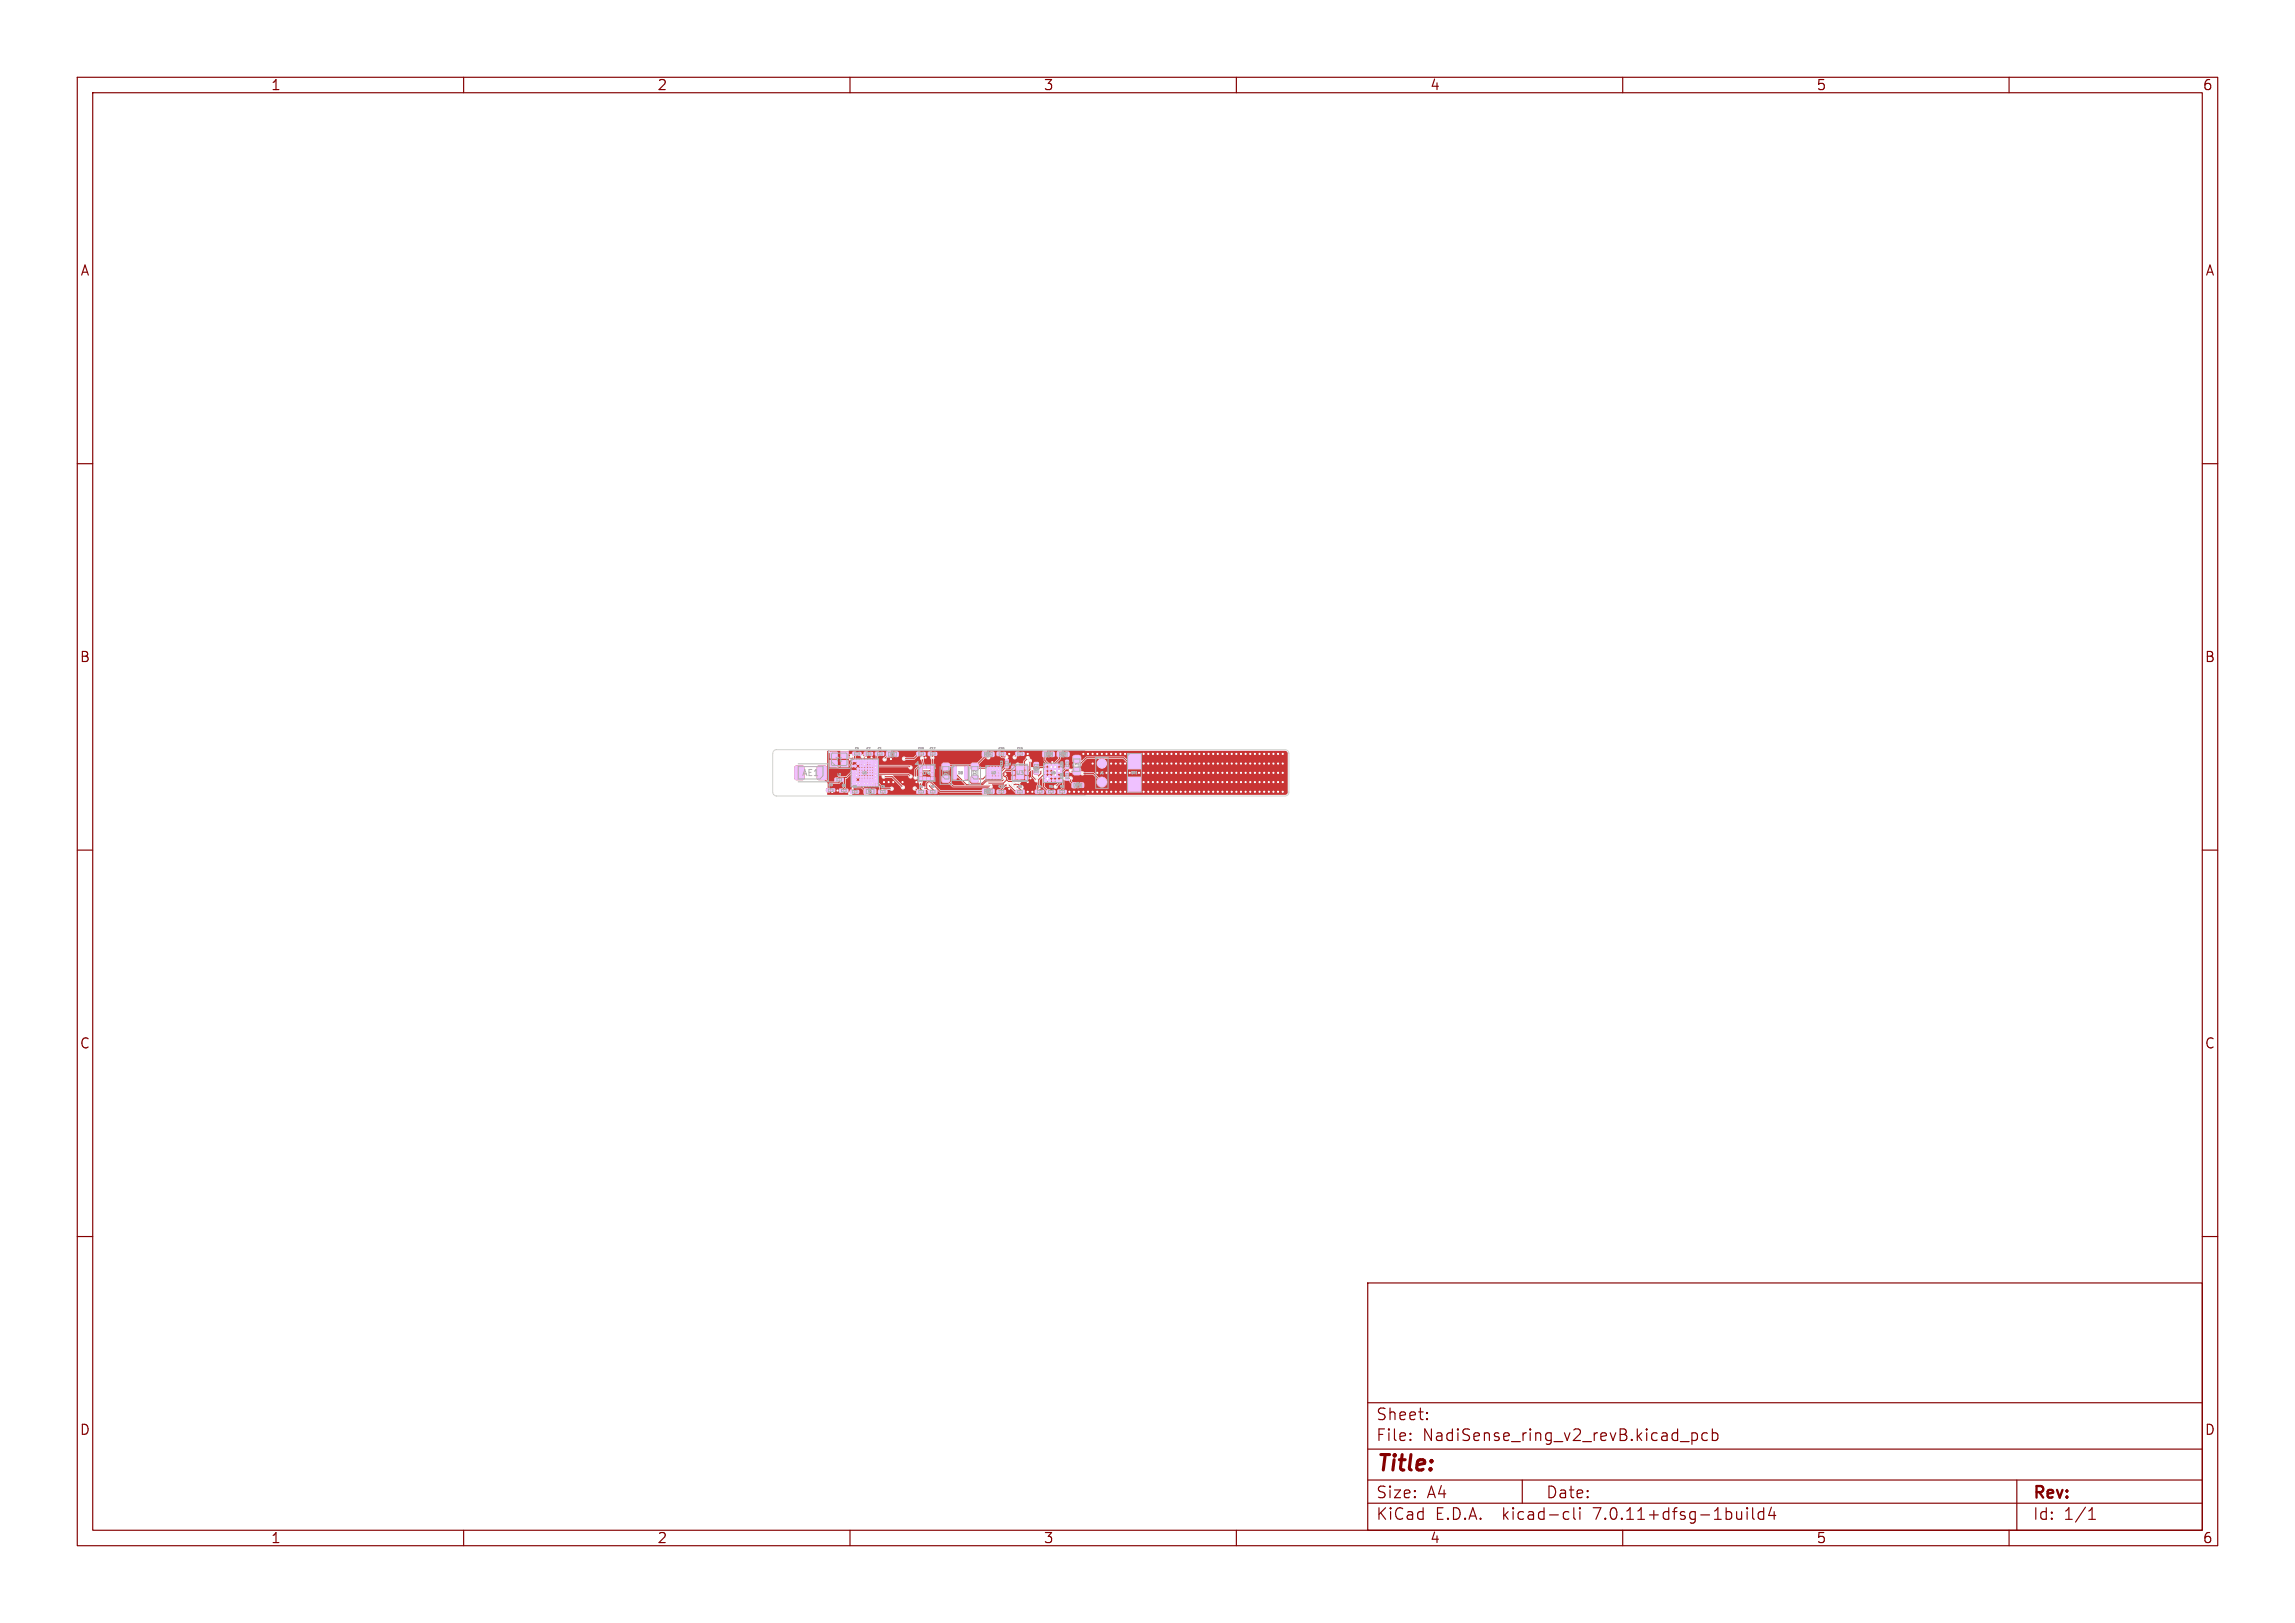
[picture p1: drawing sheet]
<svg xmlns="http://www.w3.org/2000/svg" width="297mm" height="210mm" viewBox="0 0 297 210" stroke-linecap="round" stroke-linejoin="round" font-family="sans-serif">
<defs><g id="words">
<text font-size="2.8" fill="#840000" x="178" y="190.9">Title:</text>
<g font-size="2.1" fill="#840000">
<text x="178" y="184">Sheet:</text>
<text x="178" y="186.7">File:</text>
<text x="184.1" y="186.7">NadiSense_ring_v2_revB.kicad_pcb</text>
<text x="178" y="196.9">KiCad</text>
<text x="178" y="194.1">Size:</text>
<text x="184.7" y="194.1">A4</text>
<text x="185.7" y="196.9">E.D.A.</text>
<text x="194.6" y="196.9">kicad-cli</text>
<text x="200" y="194.1">Date:</text>
<text x="206.5" y="196.9">7.0.11+dfsg-1build4</text>
<text x="263" y="194.3">Rev:</text>
<text x="263" y="196.9">Id:</text>
<text x="267.1" y="196.9">1/1</text>
</g>
<g font-size="1.8" fill="#840000">
<text x="35" y="11.9">1</text>
<text x="85" y="11.9">2</text>
<text x="135" y="11.9">3</text>
<text x="185" y="11.9">4</text>
<text x="235" y="11.9">5</text>
<text x="285" y="11.9">6</text>
<text x="10.3" y="35.9">A</text>
<text x="285.4" y="35.9">A</text>
<text x="10.3" y="85.9">B</text>
<text x="285.3" y="85.9">B</text>
<text x="10.3" y="135.9">C</text>
<text x="285.3" y="135.9">C</text>
<text x="10.3" y="185.9">D</text>
<text x="285.3" y="185.9">D</text>
<text x="35" y="199.9">1</text>
<text x="85" y="199.9">2</text>
<text x="135" y="199.9">3</text>
<text x="185" y="199.9">4</text>
<text x="235" y="199.9">5</text>
<text x="285" y="199.9">6</text>
</g>
<text font-size="1.1" fill="#afafaf" x="103.7" y="100.6">AE1</text>
<g font-size=".7" fill="#afafaf">
<text x="108.1" y="98.6">Y1</text>
<text x="119.3" y="100.4">U4</text>
<text x="131.4" y="100.4">U3</text>
</g>
<g font-size=".6" fill="#afafaf">
<text x="122.7" y="100.4" transform="rotate(-90 122.7 100.4)">D1</text>
<text x="126.4" y="100.4" transform="rotate(-90 126.4 100.4)">D2</text>
<text x="139.6" y="99.4" transform="rotate(-90 139.6 99.4)">L1</text>
</g>
<g font-size=".4" fill="#afafaf">
<text x="111.6" y="100.2">U1</text>
<text x="124" y="100.2">D3</text>
<text x="128.3" y="100.2">U2</text>
<text x="136" y="100.2">U5</text>
<text x="142.3" y="100.2">J1</text>
<text x="146.3" y="100.2">BT1</text>
</g>
<g font-size=".3" fill="#afafaf">
<text x="107.2" y="101.8">C9</text>
<text x="108.3" y="100.4">L2</text>
<text x="108.9" y="101.8">C8</text>
<text x="110.3" y="102">C3</text>
<text x="110.6" y="97.1">C6</text>
<text x="112.1" y="97.1">C7</text>
<text x="113.6" y="97.1">C1</text>
<text x="114" y="102">C5</text>
<text x="115.2" y="97.8">C2</text>
<text x="118.8" y="97.1">C16</text>
<text x="118.9" y="102">R1</text>
<text x="120.3" y="97.1">C17</text>
<text x="120.4" y="102">R2</text>
<text x="127.5" y="97.8">C14</text>
<text x="129.2" y="102">C12</text>
<text x="129.2" y="97.1">C10</text>
<text x="129.8" y="99.2" transform="rotate(-90 129.8 99.2)">C13</text>
<text x="131.6" y="97.1">C15</text>
<text x="131.7" y="102">R3</text>
<text x="134.3" y="102">R4</text>
<text x="134.3" y="99.8" transform="rotate(-90 134.3 99.8)">C21</text>
<text x="135.3" y="97.8">C18</text>
<text x="135.7" y="102">R5</text>
<text x="137.2" y="102">R6</text>
<text x="137.2" y="97.8">C19</text>
<text x="137.6" y="100.8" transform="rotate(-90 137.6 100.8)">C22</text>
<text x="137.6" y="99.3" transform="rotate(-90 137.6 99.3)">C23</text>
<text x="139.1" y="101.8">C20</text>
<text x="112.3" y="102.6">C4</text>
<text x="127.5" y="102.6">C11</text>
</g>
</g></defs>
<g fill="none" stroke="#840000" stroke-width=".15">
<path d="M10 10h277v190h-277zM12 12h273v186h-273zM60 10v2M110 10v2M160 10v2M210 10v2M260 10v2M10 60h2M285 60h2M10 110h2M285 110h2M10 160h2"/>
<path d="M285 160h2M177 166h108v32h-108zM60 198v2M110 198v2M160 198v2M177 194.5h108M177 191.5h108M177 187.5h108M177 181.5h108M182.5 186.3h.1l-.1 .1M182.5 186.3v.1M182.5 185.5v.1"/>
<path d="M182.5 185.5h.1l-.1 .1M184.7 183.6v.1M184.7 183.6h-.1l.1 .1M184.7 182.8v.1M184.7 182.8h-.1l.1 .1M197 191.5v3M202.6 195.6l.4 .1M203 196.5l-.4 .1M203.7 195.1v1.3l.2 .2M204.5 195.1v.1M204.5 195.6v1M204.5 195.1l-.1 .1h.1"/>
<path d="M210 198v2M217.5 186.5h1.1M219 185.4v1.5M219 185.5l.4-.1 .3 .3v.4l-.2 .2-.1 .1-.4-.1M221 185.5l-.5-.1-.3 .3v.4l.2 .2 .1 .1 .5-.1M221.6 185.5l.4-.1 .3 .3v.4l-.1 .2-.2 .1-.4-.1M221.6 184.9v1.5M226.1 195.1v.1M226.1 195.6v1M226.1 195.1l-.1 .1h.1M226.1 195.1l.1 .1h-.1M226.8 195.1v1.3l.2 .2"/>
<path d="M228.2 195.7l-.4-.1-.3 .3v.4l.2 .2 .1 .1 .4-.1M228.2 195.1v1.5M229.2 195l-.3 1.1h.9M229.6 195.6v1M260 198v2M261 191.5v6.5M270.3 196.6h.9M270.3 195.5l.4-.4v1.5"/>
</g>
<path d="M109.9 97.1h11.4v5.8h-11.4zM121.5 97.1h18.9v5.8h-18.9z" fill="none" stroke="#c2c2c2" stroke-width=".13"/>
<g fill="#c83434" stroke="#c83434" stroke-width=".13">
<path d="M137.9 100.5h.4v.4h-.4z"/>
<path d="M137.9 99.9h.4v.4h-.4z"/>
<path d="M123.4 99.2l.4 .1v1.4l-.1 .1-.4-.1z"/>
<path d="M124.9 99.2l.4 .1v1.4l-.1 .1-.4-.1z"/>
<path d="M127.2 97.3h.5v.6h-.5z"/>
<path d="M128.1 97.3h.5v.6h-.5z"/>
<path d="M129.1 102.3h.4v.3h-.4z"/>
<path d="M129.7 102.3h.4v.3h-.4z"/>
<path d="M135 97.3h.5v.6h-.5z"/>
<path d="M135.9 97.3h.5v.6h-.5z"/>
<path d="M136.9 102.3h.4v.3h-.4z"/>
<path d="M137.6 102.3h.4v.3h-.4z"/>
<path d="M110.4 97.4h.4v.3h-.4z"/>
<path d="M111 97.4h.4v.3h-.4z"/>
<path d="M118.7 102.3h.4v.3h-.4z"/>
<path d="M119.3 102.3h.4v.3h-.4z"/>
<path d="M135.5 102.3h.4v.3h-.4z"/>
<path d="M136.1 102.3h.4v.3h-.4z"/>
<path d="M107 102.1h.4v.3h-.4z"/>
<path d="M107.6 102.1h.4v.3h-.4z"/>
<path d="M131.5 97.4h.4v.3h-.4z"/>
<path d="M132.1 97.4h.4v.3h-.4z"/>
<path d="M138.9 99.4h.9v.8h-.9z"/>
<path d="M138.9 97.8h.9v.8h-.9z"/>
<path d="M125.7 100.4h.9v.8h-.9z"/>
<path d="M125.7 98.8h.9v.8h-.9z"/>
<path d="M131.5 102.3h.4v.3h-.4z"/>
<path d="M132.1 102.3h.4v.3h-.4z"/>
<path d="M108.7 102.1h.4v.4h-.4z"/>
<path d="M109.3 102.1h.4v.4h-.4z"/>
<path d="M113.7 102.3h.4v.3h-.4z"/>
<path d="M114.4 102.3h.4v.3h-.4z"/>
<path d="M108.1 100.7h.4v.4h-.4z"/>
<path d="M108.7 100.7h.4v.4h-.4z"/>
<path d="M122 100.4h.8v.8h-.8z"/>
<path d="M122 98.8h.8v.8h-.8z"/>
<path d="M111.9 102.1h.5v.6h-.5z"/>
<path d="M112.8 102.1h.5v.6h-.5z"/>
<path d="M134 102.3h.4v.3h-.4z"/>
<path d="M134.7 102.3h.4v.3h-.4z"/>
<path d="M113.3 97.4h.4v.3h-.4z"/>
<path d="M114 97.4h.4v.3h-.4z"/>
<path d="M127.2 102.1h.5v.6h-.5z"/>
<path d="M128.1 102.1h.5v.6h-.5z"/>
<path d="M114.8 97.3h.5v.6h-.5z"/>
<path d="M115.7 97.3h.5v.6h-.5z"/>
<path d="M120.2 102.3h.4v.3h-.4z"/>
<path d="M120.8 102.3h.4v.3h-.4z"/>
<path d="M129.1 97.4h.4v.3h-.4z"/>
<path d="M129.7 97.4h.4v.3h-.4z"/>
<path d="M146 97.5h1.6v1.9h-1.6z"/>
<path d="M146 100.5h1.6v1.9h-1.6z"/>
<path d="M107.4 98.4h1v.8h-1z"/>
<path d="M108.8 98.4h1v.8h-1z"/>
<path d="M108.8 97.3h1v.8h-1z"/>
<path d="M107.4 97.3h1v.8h-1z"/>
<path d="M138.8 101.3h.5v.6h-.5z"/>
<path d="M139.7 101.3h.5v.6h-.5z"/>
<path d="M136.9 97.3h.5v.6h-.5z"/>
<path d="M137.8 97.3h.5v.6h-.5z"/>
<path d="M105.8 99.2l.9-.1 .2 .2 .1 1.4-.2 .2h-.8l-.2-.2v-1.3z"/>
<path d="M102.9 99.2l.9-.1 .2 .2 .1 1.4-.2 .2h-.8l-.2-.2-.1-1.3z"/>
<path d="M131 99.2h.3v.3h-.3z"/>
<path d="M131 99.8h.3v.4h-.3z"/>
<path d="M131 100.5h.3v.3h-.3z"/>
<path d="M132.7 100.5h.3v.3h-.3z"/>
<path d="M132.7 99.8h.3v.4h-.3z"/>
<path d="M132.7 99.2h.3v.3h-.3z"/>
<path d="M131.5 99.2h1v1.6h-1z"/>
<path d="M110.1 102.3h.4v.3h-.4z"/>
<path d="M110.7 102.3h.4v.3h-.4z"/>
<path d="M111.9 97.4h.4v.3h-.4z"/>
<path d="M112.5 97.4h.4v.3h-.4z"/>
<path d="M118.9 99.1h.4v.3h-.4z"/>
<path d="M118.9 99.6h.4v.3h-.4z"/>
<path d="M118.9 100.1h.4v.3h-.4z"/>
<path d="M118.9 100.6h.4v.3h-.4z"/>
<path d="M119.5 100.6h.3v.4h-.3z"/>
<path d="M120 100.6h.3v.4h-.3z"/>
<path d="M120.5 100.6h.3v.3h-.3z"/>
<path d="M120.5 100.1h.3v.3h-.3z"/>
<path d="M120.5 99.6h.3v.3h-.3z"/>
<path d="M120.5 99.1h.3v.3h-.3z"/>
<path d="M120 99.1h.3v.3h-.3z"/>
<path d="M119.5 99.1h.3v.3h-.3z"/>
<path d="M137.9 99h.4v.4h-.4z"/>
<path d="M137.9 98.4h.4v.4h-.4z"/>
<path d="M120.2 97.4h.4v.3h-.4z"/>
<path d="M120.8 97.4h.4v.3h-.4z"/>
<path d="M118.7 97.4h.4v.3h-.4z"/>
<path d="M119.3 97.4h.4v.3h-.4z"/>
<path d="M130.1 98.9h.4v.4h-.4z"/>
<path d="M130.1 98.3h.4v.4h-.4z"/>
<path d="M133.8 99.6h.6v.5h-.6z"/>
<path d="M133.8 98.7h.6v.5h-.6z"/>
<circle cx="127.8" cy="99.4" r=".13"/>
<circle cx="128.2" cy="99.4" r=".13"/>
<circle cx="128.6" cy="99.4" r=".13"/>
<circle cx="129" cy="99.4" r=".13"/>
<circle cx="129.4" cy="99.4" r=".13"/>
<circle cx="127.8" cy="99.8" r=".13"/>
<circle cx="128.2" cy="99.8" r=".13"/>
<circle cx="128.6" cy="99.8" r=".13"/>
<circle cx="129" cy="99.8" r=".13"/>
<circle cx="129.4" cy="99.8" r=".12"/>
<circle cx="127.8" cy="100.2" r=".13"/>
<circle cx="128.2" cy="100.2" r=".13"/>
<circle cx="129" cy="100.2" r=".12"/>
<circle cx="129.4" cy="100.2" r=".12"/>
<circle cx="127.8" cy="100.6" r=".13"/>
<circle cx="128.2" cy="100.6" r=".13"/>
<circle cx="128.6" cy="100.6" r=".12"/>
<circle cx="129" cy="100.6" r=".12"/>
<circle cx="129.4" cy="100.6" r=".12"/>
<circle cx="142.6" cy="98.8" r=".6"/>
<circle cx="142.6" cy="101.2" r=".6"/>
<circle cx="135.3" cy="99" r=".12"/>
<circle cx="135.8" cy="99" r=".12"/>
<circle cx="136.3" cy="99" r=".12"/>
<circle cx="136.8" cy="99" r=".12"/>
<circle cx="137.3" cy="99" r=".12"/>
<circle cx="135.3" cy="99.5" r=".12"/>
<circle cx="135.8" cy="99.5" r=".12"/>
<circle cx="136.3" cy="99.5" r=".12"/>
<circle cx="136.8" cy="99.5" r=".12"/>
<circle cx="137.3" cy="99.5" r=".12"/>
<circle cx="135.3" cy="100" r=".12"/>
<circle cx="135.8" cy="100" r=".12"/>
<circle cx="136.8" cy="100" r=".12"/>
<circle cx="137.3" cy="100" r=".12"/>
<circle cx="135.3" cy="100.5" r=".12"/>
<circle cx="135.8" cy="100.5" r=".12"/>
<circle cx="136.3" cy="100.5" r=".12"/>
<circle cx="136.8" cy="100.5" r=".12"/>
<circle cx="137.3" cy="100.5" r=".12"/>
<circle cx="135.3" cy="101" r=".12"/>
<circle cx="135.8" cy="101" r=".12"/>
<circle cx="136.3" cy="101" r=".12"/>
<circle cx="136.8" cy="101" r=".12"/>
<circle cx="137.3" cy="101" r=".12"/>
<circle cx="110.3" cy="98.4" r=".09"/>
<circle cx="110.7" cy="98.4" r=".09"/>
<circle cx="111" cy="98.4" r=".09"/>
<circle cx="111.4" cy="98.4" r=".09"/>
<circle cx="111.7" cy="98.4" r=".09"/>
<circle cx="112.1" cy="98.4" r=".09"/>
<circle cx="112.4" cy="98.4" r=".09"/>
<circle cx="112.8" cy="98.4" r=".09"/>
<circle cx="113.1" cy="98.4" r=".09"/>
<circle cx="113.5" cy="98.4" r=".09"/>
<circle cx="111" cy="98.8" r=".09"/>
<circle cx="111.4" cy="98.8" r=".09"/>
<circle cx="111.7" cy="98.8" r=".09"/>
<circle cx="112.1" cy="98.8" r=".09"/>
<circle cx="112.4" cy="98.8" r=".09"/>
<circle cx="112.8" cy="98.8" r=".09"/>
<circle cx="113.1" cy="98.8" r=".09"/>
<circle cx="113.5" cy="98.8" r=".09"/>
<circle cx="110.3" cy="99.1" r=".09"/>
<circle cx="110.7" cy="99.1" r=".09"/>
<circle cx="111.4" cy="99.1" r=".09"/>
<circle cx="111.7" cy="99.1" r=".09"/>
<circle cx="112.1" cy="99.1" r=".09"/>
<circle cx="112.4" cy="99.1" r=".09"/>
<circle cx="112.8" cy="99.1" r=".09"/>
<circle cx="113.1" cy="99.1" r=".09"/>
<circle cx="113.5" cy="99.1" r=".09"/>
<circle cx="111" cy="99.5" r=".09"/>
<circle cx="111.4" cy="99.5" r=".09"/>
<circle cx="111.7" cy="99.5" r=".09"/>
<circle cx="112.1" cy="99.5" r=".09"/>
<circle cx="112.4" cy="99.5" r=".09"/>
<circle cx="112.8" cy="99.5" r=".09"/>
<circle cx="113.1" cy="99.5" r=".09"/>
<circle cx="113.5" cy="99.5" r=".09"/>
<circle cx="110.3" cy="99.8" r=".09"/>
<circle cx="110.7" cy="99.8" r=".09"/>
<circle cx="111" cy="99.8" r=".09"/>
<circle cx="111.4" cy="99.8" r=".09"/>
<circle cx="111.7" cy="99.8" r=".09"/>
<circle cx="112.1" cy="99.8" r=".09"/>
<circle cx="112.4" cy="99.8" r=".09"/>
<circle cx="112.8" cy="99.8" r=".09"/>
<circle cx="113.1" cy="99.8" r=".09"/>
<circle cx="113.5" cy="99.8" r=".09"/>
<circle cx="110.3" cy="100.2" r=".09"/>
<circle cx="110.7" cy="100.2" r=".09"/>
<circle cx="111" cy="100.2" r=".09"/>
<circle cx="111.4" cy="100.2" r=".09"/>
<circle cx="112.1" cy="100.2" r=".09"/>
<circle cx="112.4" cy="100.2" r=".09"/>
<circle cx="112.8" cy="100.2" r=".09"/>
<circle cx="113.1" cy="100.2" r=".09"/>
<circle cx="113.5" cy="100.2" r=".09"/>
<circle cx="110.3" cy="100.5" r=".09"/>
<circle cx="110.7" cy="100.5" r=".09"/>
<circle cx="111" cy="100.5" r=".09"/>
<circle cx="111.4" cy="100.5" r=".09"/>
<circle cx="111.7" cy="100.5" r=".09"/>
<circle cx="112.1" cy="100.5" r=".09"/>
<circle cx="112.4" cy="100.5" r=".09"/>
<circle cx="112.8" cy="100.5" r=".09"/>
<circle cx="113.1" cy="100.5" r=".09"/>
<circle cx="113.5" cy="100.5" r=".09"/>
<circle cx="110.3" cy="100.9" r=".09"/>
<circle cx="110.7" cy="100.9" r=".09"/>
<circle cx="111.4" cy="100.9" r=".09"/>
<circle cx="111.7" cy="100.9" r=".09"/>
<circle cx="112.1" cy="100.9" r=".09"/>
<circle cx="112.4" cy="100.9" r=".09"/>
<circle cx="112.8" cy="100.9" r=".09"/>
<circle cx="113.1" cy="100.9" r=".09"/>
<circle cx="113.5" cy="100.9" r=".09"/>
<circle cx="110.3" cy="101.2" r=".09"/>
<circle cx="110.7" cy="101.2" r=".09"/>
<circle cx="111" cy="101.2" r=".09"/>
<circle cx="111.4" cy="101.2" r=".09"/>
<circle cx="111.7" cy="101.2" r=".09"/>
<circle cx="112.1" cy="101.2" r=".09"/>
<circle cx="112.4" cy="101.2" r=".09"/>
<circle cx="112.8" cy="101.2" r=".09"/>
<circle cx="113.1" cy="101.2" r=".09"/>
<circle cx="113.5" cy="101.2" r=".09"/>
<circle cx="110.3" cy="101.6" r=".09"/>
<circle cx="110.7" cy="101.6" r=".09"/>
<circle cx="111" cy="101.6" r=".09"/>
<circle cx="111.4" cy="101.6" r=".09"/>
<circle cx="111.7" cy="101.6" r=".09"/>
<circle cx="112.1" cy="101.6" r=".09"/>
<circle cx="112.4" cy="101.6" r=".09"/>
<circle cx="112.8" cy="101.6" r=".09"/>
<circle cx="113.1" cy="101.6" r=".09"/>
<circle cx="113.5" cy="101.6" r=".09"/>
</g>
<g fill="#ececec" stroke="#ececec" stroke-width=".13">
<circle cx="138.6" cy="100.7" r=".18"/>
<circle cx="110.3" cy="101.6" r=".1"/>
<circle cx="137.3" cy="99.5" r=".1"/>
<circle cx="131.3" cy="98" r=".17"/>
<circle cx="136.8" cy="100" r=".1"/>
<circle cx="113.5" cy="100.9" r=".1"/>
<circle cx="111" cy="98.8" r=".1"/>
<circle cx="130.4" cy="101.6" r=".17"/>
<circle cx="130.2" cy="98" r=".17"/>
<circle cx="115.4" cy="102.1" r=".17"/>
<circle cx="112.8" cy="98.8" r=".1"/>
<circle cx="133.3" cy="98.4" r=".17"/>
<circle cx="113.5" cy="101.2" r=".1"/>
<circle cx="119.5" cy="102" r=".18"/>
<circle cx="139.1" cy="98.9" r=".17"/>
<circle cx="120.7" cy="98.1" r=".17"/>
<circle cx="117" cy="98.2" r=".17"/>
<circle cx="136.8" cy="99.5" r=".1"/>
<circle cx="128.2" cy="100.2" r=".1"/>
<circle cx="111.7" cy="101.6" r=".1"/>
<circle cx="118.4" cy="102" r=".17"/>
<circle cx="128.2" cy="100.6" r=".1"/>
<circle cx="119.3" cy="98.1" r=".17"/>
<circle cx="112.1" cy="98.4" r=".1"/>
<circle cx="117.8" cy="100.5" r=".17"/>
<circle cx="129.4" cy="99.4" r=".1"/>
<circle cx="113.5" cy="100.5" r=".1"/>
<circle cx="128.2" cy="99.8" r=".1"/>
<circle cx="112.4" cy="98.4" r=".1"/>
<circle cx="134.7" cy="99.6" r=".17"/>
<circle cx="135.8" cy="101" r=".1"/>
<circle cx="134.2" cy="100.5" r=".17"/>
<circle cx="110.7" cy="101.6" r=".1"/>
<circle cx="135.8" cy="100.5" r=".1"/>
<circle cx="114.5" cy="98.3" r=".18"/>
<circle cx="112.8" cy="98.4" r=".1"/>
<circle cx="110.7" cy="99.1" r=".1"/>
<circle cx="110" cy="102.7" r=".17"/>
<circle cx="133.6" cy="99.5" r=".17"/>
<circle cx="136.6" cy="101.8" r=".18"/>
<circle cx="134.1" cy="101" r=".18"/>
<circle cx="131.2" cy="101.1" r=".18"/>
<circle cx="112.4" cy="101.6" r=".1"/>
<circle cx="120.3" cy="101.5" r=".17"/>
<circle cx="127.8" cy="101.3" r=".17"/>
<circle cx="118.5" cy="100.6" r=".17"/>
<circle cx="133" cy="98.1" r=".17"/>
<circle cx="113.5" cy="98.8" r=".1"/>
<circle cx="131.7" cy="98.9" r=".17"/>
<circle cx="136.8" cy="101" r=".1"/>
<circle cx="119.1" cy="101.2" r=".18"/>
<circle cx="114.4" cy="100.5" r=".18"/>
<circle cx="128.2" cy="101.8" r=".18"/>
<circle cx="127.8" cy="100.6" r=".1"/>
<circle cx="116.8" cy="101.9" r=".18"/>
<circle cx="135.3" cy="101" r=".1"/>
<circle cx="129.4" cy="100.6" r=".1"/>
<circle cx="130" cy="100.8" r=".17"/>
<circle cx="136.3" cy="99" r=".1"/>
<circle cx="136.3" cy="99.5" r=".1"/>
<circle cx="113.5" cy="99.8" r=".1"/>
<circle cx="128.6" cy="99.4" r=".1"/>
<circle cx="129" cy="99.4" r=".1"/>
<circle cx="113.5" cy="99.5" r=".1"/>
<circle cx="128.2" cy="99.4" r=".1"/>
<circle cx="117.8" cy="99.3" r=".17"/>
<circle cx="136.8" cy="99" r=".1"/>
<circle cx="138.6" cy="99.7" r=".17"/>
<circle cx="110.7" cy="100.9" r=".1"/>
<circle cx="110.7" cy="101.2" r=".1"/>
<circle cx="131.4" cy="101.8" r=".17"/>
<circle cx="131.9" cy="101.1" r=".17"/>
<circle cx="111" cy="101.6" r=".1"/>
<circle cx="137.6" cy="100.8" r=".17"/>
<circle cx="135.3" cy="99.5" r=".1"/>
<circle cx="139.7" cy="98.9" r=".17"/>
<circle cx="127.9" cy="98" r=".17"/>
<circle cx="135.8" cy="99" r=".1"/>
<circle cx="140.1" cy="100.1" r=".17"/>
<circle cx="111.6" cy="97.9" r=".17"/>
<circle cx="110.1" cy="97.8" r=".17"/>
<circle cx="110.7" cy="98.4" r=".1"/>
<circle cx="112.1" cy="101.6" r=".1"/>
<circle cx="136.3" cy="100.5" r=".1"/>
<circle cx="131.1" cy="101.6" r=".17"/>
<circle cx="132.2" cy="101.9" r=".18"/>
<circle cx="140.2" cy="97.5" r=".17"/>
<circle cx="166" cy="102.4" r=".18"/>
<circle cx="112.4" cy="99.5" r=".1"/>
<circle cx="145.6" cy="102.4" r=".18"/>
<circle cx="149.8" cy="97.5" r=".17"/>
<circle cx="158.8" cy="98.8" r=".18"/>
<circle cx="160" cy="97.5" r=".17"/>
<circle cx="151.6" cy="102.4" r=".18"/>
<circle cx="161.2" cy="102.4" r=".18"/>
<circle cx="112.1" cy="100.2" r=".1"/>
<circle cx="150.4" cy="101.2" r=".17"/>
<circle cx="112.8" cy="99.5" r=".1"/>
<circle cx="164.2" cy="102.4" r=".18"/>
<circle cx="153.4" cy="97.5" r=".17"/>
<circle cx="155.2" cy="102.4" r=".18"/>
<circle cx="155.8" cy="98.8" r=".18"/>
<circle cx="164.8" cy="97.5" r=".17"/>
<circle cx="148" cy="100" r=".17"/>
<circle cx="111.7" cy="99.8" r=".1"/>
<circle cx="115.6" cy="101.2" r=".17"/>
<circle cx="162.4" cy="102.4" r=".18"/>
<circle cx="164.8" cy="100" r=".17"/>
<circle cx="107.7" cy="102.5" r=".17"/>
<circle cx="163" cy="98.8" r=".18"/>
<circle cx="152.8" cy="101.2" r=".17"/>
<circle cx="145.6" cy="100" r=".18"/>
<circle cx="133" cy="97.5" r=".17"/>
<circle cx="141.4" cy="102.4" r=".18"/>
<circle cx="151" cy="101.2" r=".17"/>
<circle cx="154" cy="101.2" r=".17"/>
<circle cx="154.6" cy="102.4" r=".18"/>
<circle cx="139.6" cy="102.4" r=".18"/>
<circle cx="163.6" cy="102.4" r=".17"/>
<circle cx="155.8" cy="102.4" r=".18"/>
<circle cx="160.6" cy="98.8" r=".18"/>
<circle cx="144.4" cy="98.8" r=".18"/>
<circle cx="130.6" cy="97.5" r=".17"/>
<circle cx="154.6" cy="98.8" r=".18"/>
<circle cx="149.8" cy="102.4" r=".18"/>
<circle cx="108.4" cy="102.3" r=".17"/>
<circle cx="164.2" cy="100" r=".17"/>
<circle cx="143.2" cy="102.4" r=".18"/>
<circle cx="161.8" cy="98.8" r=".18"/>
<circle cx="164.2" cy="97.5" r=".17"/>
<circle cx="148" cy="98.8" r=".18"/>
<circle cx="107.3" cy="97.3" r=".17"/>
<circle cx="110.3" cy="99.1" r=".1"/>
<circle cx="143.8" cy="101.2" r=".17"/>
<circle cx="118.6" cy="101.2" r=".17"/>
<circle cx="158.2" cy="102.4" r=".18"/>
<circle cx="112.4" cy="100.5" r=".1"/>
<circle cx="162.4" cy="100" r=".17"/>
<circle cx="142" cy="100" r=".17"/>
<circle cx="148" cy="101.2" r=".17"/>
<circle cx="155.8" cy="97.5" r=".17"/>
<circle cx="153.4" cy="102.4" r=".18"/>
<circle cx="133.4" cy="100.7" r=".17"/>
<circle cx="161.2" cy="101.2" r=".17"/>
<circle cx="154.6" cy="100" r=".18"/>
<circle cx="130.6" cy="102.1" r=".18"/>
<circle cx="148.6" cy="100" r=".18"/>
<circle cx="158.2" cy="100" r=".17"/>
<circle cx="143.8" cy="98.8" r=".18"/>
<circle cx="130.1" cy="100.2" r=".17"/>
<circle cx="158.8" cy="100" r=".17"/>
<circle cx="157" cy="101.2" r=".17"/>
<circle cx="155.2" cy="97.5" r=".17"/>
<circle cx="144.4" cy="101.2" r=".17"/>
<circle cx="163.6" cy="98.8" r=".17"/>
<circle cx="110.3" cy="102" r=".17"/>
<circle cx="160" cy="100" r=".17"/>
<circle cx="161.2" cy="98.8" r=".18"/>
<circle cx="137.3" cy="99" r=".1"/>
<circle cx="148.6" cy="97.5" r=".18"/>
<circle cx="156.4" cy="97.5" r=".17"/>
<circle cx="150.4" cy="102.4" r=".18"/>
<circle cx="165.4" cy="101.2" r=".17"/>
<circle cx="154" cy="97.5" r=".17"/>
<circle cx="159.4" cy="98.8" r=".18"/>
<circle cx="112.1" cy="99.5" r=".1"/>
<circle cx="152.8" cy="102.4" r=".18"/>
<circle cx="161.8" cy="97.5" r=".17"/>
<circle cx="145.6" cy="101.2" r=".18"/>
<circle cx="136.3" cy="101" r=".1"/>
<circle cx="111.7" cy="100.5" r=".1"/>
<circle cx="150.4" cy="97.5" r=".17"/>
<circle cx="159.4" cy="100" r=".17"/>
<circle cx="160.6" cy="101.2" r=".18"/>
<circle cx="140.2" cy="102.4" r=".17"/>
<circle cx="114.4" cy="101.2" r=".17"/>
<circle cx="151.6" cy="98.8" r=".18"/>
<circle cx="163" cy="101.2" r=".17"/>
<circle cx="144.4" cy="100" r=".17"/>
<circle cx="144.4" cy="102.4" r=".18"/>
<circle cx="143.2" cy="100" r=".17"/>
<circle cx="149.2" cy="101.2" r=".17"/>
<circle cx="111.4" cy="100.2" r=".1"/>
<circle cx="159.4" cy="102.4" r=".18"/>
<circle cx="152.2" cy="97.5" r=".17"/>
<circle cx="154" cy="102.4" r=".18"/>
<circle cx="133" cy="102.4" r=".18"/>
<circle cx="149.2" cy="97.5" r=".17"/>
<circle cx="149.2" cy="98.8" r=".18"/>
<circle cx="152.2" cy="98.8" r=".18"/>
<circle cx="112.4" cy="100.2" r=".1"/>
<circle cx="157.6" cy="97.5" r=".18"/>
<circle cx="140.8" cy="97.5" r=".17"/>
<circle cx="145" cy="98.8" r=".18"/>
<circle cx="128.6" cy="100.6" r=".1"/>
<circle cx="110" cy="98.3" r=".18"/>
<circle cx="161.8" cy="101.2" r=".17"/>
<circle cx="111.4" cy="99.8" r=".1"/>
<circle cx="135.3" cy="99" r=".1"/>
<circle cx="142.6" cy="97.5" r=".17"/>
<circle cx="162.4" cy="101.2" r=".17"/>
<circle cx="160" cy="102.4" r=".18"/>
<circle cx="154" cy="98.8" r=".18"/>
<circle cx="162.4" cy="98.8" r=".18"/>
<circle cx="152.2" cy="102.4" r=".18"/>
<circle cx="160" cy="101.2" r=".17"/>
<circle cx="166" cy="100" r=".17"/>
<circle cx="156.4" cy="98.8" r=".18"/>
<circle cx="163" cy="100" r=".17"/>
<circle cx="142" cy="102.4" r=".18"/>
<circle cx="155.8" cy="100" r=".17"/>
<circle cx="161.2" cy="100" r=".17"/>
<circle cx="119.8" cy="98" r=".17"/>
<circle cx="111.4" cy="99.1" r=".1"/>
<circle cx="156.4" cy="102.4" r=".18"/>
<circle cx="157.6" cy="101.2" r=".18"/>
<circle cx="111.7" cy="99.5" r=".1"/>
<circle cx="159.4" cy="97.5" r=".17"/>
<circle cx="149.2" cy="100" r=".17"/>
<circle cx="156.4" cy="100" r=".17"/>
<circle cx="165.4" cy="102.4" r=".18"/>
<circle cx="112.8" cy="100.5" r=".1"/>
<circle cx="150.4" cy="98.8" r=".18"/>
<circle cx="164.8" cy="98.8" r=".18"/>
<circle cx="149.8" cy="98.8" r=".18"/>
<circle cx="112.8" cy="99.8" r=".1"/>
<circle cx="155.2" cy="98.8" r=".18"/>
<circle cx="145" cy="97.5" r=".17"/>
<circle cx="158.2" cy="97.5" r=".17"/>
<circle cx="157" cy="100" r=".17"/>
<circle cx="160" cy="98.8" r=".18"/>
<circle cx="148.6" cy="101.2" r=".18"/>
<circle cx="143.8" cy="100" r=".17"/>
<circle cx="145" cy="100" r=".17"/>
<circle cx="164.2" cy="98.8" r=".18"/>
<circle cx="161.2" cy="97.5" r=".17"/>
<circle cx="161.8" cy="100" r=".17"/>
<circle cx="138.4" cy="102.4" r=".18"/>
<circle cx="158.8" cy="101.2" r=".17"/>
<circle cx="152.8" cy="100" r=".17"/>
<circle cx="160.6" cy="102.4" r=".18"/>
<circle cx="148.6" cy="98.8" r=".18"/>
<circle cx="157" cy="97.5" r=".17"/>
<circle cx="166" cy="101.2" r=".17"/>
<circle cx="164.8" cy="102.4" r=".18"/>
<circle cx="166" cy="97.5" r=".17"/>
<circle cx="142.6" cy="102.4" r=".18"/>
<circle cx="150.4" cy="100" r=".17"/>
<circle cx="133.6" cy="102.4" r=".18"/>
<circle cx="112.4" cy="99.8" r=".1"/>
<circle cx="142" cy="97.5" r=".17"/>
<circle cx="141.4" cy="98.8" r=".18"/>
<circle cx="151" cy="100" r=".17"/>
<circle cx="158.8" cy="102.4" r=".18"/>
<circle cx="145.6" cy="97.5" r=".18"/>
<circle cx="151" cy="102.4" r=".18"/>
<circle cx="152.8" cy="98.8" r=".18"/>
<circle cx="147.4" cy="100" r=".17"/>
<circle cx="143.2" cy="97.5" r=".17"/>
<circle cx="151.6" cy="100" r=".18"/>
<circle cx="154.6" cy="97.5" r=".18"/>
<circle cx="111" cy="99.5" r=".1"/>
<circle cx="151.6" cy="97.5" r=".18"/>
<circle cx="148" cy="102.4" r=".18"/>
<circle cx="149.8" cy="100" r=".17"/>
<circle cx="129" cy="100.2" r=".1"/>
<circle cx="158.2" cy="101.2" r=".17"/>
<circle cx="141.4" cy="97.5" r=".17"/>
<circle cx="163.6" cy="101.2" r=".17"/>
<circle cx="163" cy="102.4" r=".18"/>
<circle cx="112.1" cy="99.8" r=".1"/>
<circle cx="153.4" cy="98.8" r=".18"/>
<circle cx="112.1" cy="100.5" r=".1"/>
<circle cx="166" cy="98.8" r=".18"/>
<circle cx="162.4" cy="97.5" r=".17"/>
<circle cx="145.6" cy="98.8" r=".18"/>
<circle cx="153.4" cy="100" r=".17"/>
<circle cx="112.8" cy="98" r=".17"/>
<circle cx="137.3" cy="100.5" r=".1"/>
<circle cx="115.3" cy="98.2" r=".17"/>
<circle cx="113.5" cy="101.6" r=".1"/>
<circle cx="145" cy="102.4" r=".18"/>
<circle cx="151" cy="97.5" r=".17"/>
<circle cx="165.4" cy="97.5" r=".17"/>
<circle cx="157" cy="98.8" r=".18"/>
<circle cx="160.6" cy="100" r=".18"/>
<circle cx="165.4" cy="98.8" r=".18"/>
<circle cx="139" cy="102.4" r=".18"/>
<circle cx="158.8" cy="97.5" r=".17"/>
<circle cx="136.2" cy="98.6" r=".17"/>
<circle cx="156.4" cy="101.2" r=".17"/>
<circle cx="145" cy="101.2" r=".17"/>
<circle cx="154.6" cy="101.2" r=".18"/>
<circle cx="160.6" cy="97.5" r=".18"/>
<circle cx="143.8" cy="102.4" r=".18"/>
<circle cx="148.6" cy="102.4" r=".18"/>
<circle cx="134.5" cy="102" r=".17"/>
<circle cx="159.4" cy="101.2" r=".17"/>
<circle cx="148" cy="97.5" r=".17"/>
<circle cx="165.4" cy="100" r=".17"/>
<circle cx="163.6" cy="97.5" r=".17"/>
<circle cx="153.4" cy="101.2" r=".17"/>
<circle cx="152.2" cy="101.2" r=".17"/>
<circle cx="155.2" cy="101.2" r=".17"/>
<circle cx="158.2" cy="98.8" r=".18"/>
<circle cx="157.6" cy="102.4" r=".18"/>
<circle cx="164.2" cy="101.2" r=".17"/>
<circle cx="112.1" cy="98" r=".17"/>
<circle cx="133" cy="101.2" r=".17"/>
<circle cx="154" cy="100" r=".17"/>
<circle cx="115" cy="101.2" r=".17"/>
<circle cx="111.4" cy="99.5" r=".1"/>
<circle cx="149.8" cy="101.2" r=".17"/>
<circle cx="143.8" cy="97.5" r=".17"/>
<circle cx="111.4" cy="100.5" r=".1"/>
<circle cx="151.6" cy="101.2" r=".18"/>
<circle cx="163.6" cy="100" r=".17"/>
<circle cx="163" cy="97.5" r=".17"/>
<circle cx="151" cy="98.8" r=".18"/>
<circle cx="146.2" cy="100" r=".17"/>
<circle cx="140.8" cy="102.4" r=".18"/>
<circle cx="155.8" cy="101.2" r=".17"/>
<circle cx="135.8" cy="100" r=".1"/>
<circle cx="157.6" cy="100" r=".18"/>
<circle cx="161.8" cy="102.4" r=".18"/>
<circle cx="155.2" cy="100" r=".17"/>
<circle cx="116.8" cy="101.2" r=".17"/>
<circle cx="152.2" cy="100" r=".17"/>
<circle cx="112.8" cy="100.2" r=".1"/>
<circle cx="157.6" cy="98.8" r=".18"/>
<circle cx="112.4" cy="98.8" r=".1"/>
<circle cx="149.2" cy="102.4" r=".18"/>
<circle cx="164.8" cy="101.2" r=".17"/>
<circle cx="144.4" cy="97.5" r=".17"/>
<circle cx="157" cy="102.4" r=".18"/>
<circle cx="152.8" cy="97.5" r=".17"/>
</g>
<g fill="none" stroke="#c83434" stroke-width=".13">
<path d="M109.3 97.7h.6l.2 .1M110.3 98.5l-.4 .9h-1.2l-.3-.2M110.3 99.1l.4 .4h.3M110.3 99.8l-.8 .8h-.2M110.6 97.5v.7l-.3 .2M112.1 97.5h-.1l-.4 .4M112.4 98.8v.7M113.5 99.1h4.2l.1 .2M113.5 97.5v.9M114.5 98.3h.1M115 97.6l-.5 .5v.2M118.9 97.5l-.6 .7h-1.3"/>
<path d="M119.1 99.8h1.1M119.1 99.3h-.3l-.3 .3v1M119.3 98.1l.2 1M120.4 97.5l.3 .3v2h-.4M122.4 99.2l.1-.1h3.5l.2 .1M126.2 99.2l.1 .2h1.5M127.4 97.9l.5 .1M127.4 97.9l-1.2 1.3M127.4 97.6v.3M129.3 97.5l.4 .4 .5 .1M130.3 99.1l-.7 .7h-.2M131.1 99.4l-.4 .3h-.5l-.4 .4v.2l.5 .4v.2"/>
<path d="M131.7 97.5l-.4 .5M131.7 98.9h.9M133 98.1l-.4 .4v.6l.3 .3M133.3 98.4v1.2l-.4 .4M133.6 99.5v.9l.5 .6M134.7 99.6v.5l-.5 .4M135.2 97.6v.8l.6 .6M135.8 99.5h-.5l-.2-.2h-.5l-.5 .5M136.8 99.5h.5M137.1 97.6v.6l-.8 .8M138.1 99.2l-.8 .8M138.6 99.7l.7 .1"/>
<path d="M139.3 98.2v.5l-.2 .2M146.8 98.5h-.9l-.5-.5h-4.8l-.9 .9M106.4 100v.5l.8 .8M107.2 101.3v.9M107.7 102.5h.1M108.9 100.9l-.4 .4h-1.3M109.3 100.6v1.3l-.4 .4M109.3 100.6h-.7l-.3 .3M110 102.7h.1M110.3 101.6l.3 .2h.9M111.5 101.8l.6 .6M111.7 101.6l-.2 .2"/>
<path d="M113.5 101.2l.4 .5M113.5 100.2h4l.3 .3M114.4 100.5h1.1l1.3 1.4M114.4 100.5h.1M115.4 102.1h-1.5v.3M118.4 102l.5 .4M119.1 100.8v1.3l.4 .3M119.1 101.2h.1M119.5 102h.4M119.9 102v-.7l.2-.1h.3l1.2 1.2h5.8M119.9 102l.5 .4M120.3 101.5h.1"/>
<path d="M120.3 101.5v.2l.7 .7M122.4 100.8l.9 .9 4.9 .1M123.5 100l1.6 1.5h2.1l.5-.5h2l.3-.2M125.1 100v.7l.6 .7h1.4l.5-.5h1.9l.2-.2v-.2l-.3-.3M127.8 100.2l-.6 .6h-1M128.6 100.2v.4l.4-.4M129.3 102.4l.9-.8h.4l.8 .8h.3M130.3 100.9l-.4 .4h-2.1M130.3 100.9l.2 .2h.7M131.1 101.6l.3-.1h.4l.4 .4M131.1 100.7l.5 .4h.3M131.4 101.8h.3l.6 .6"/>
<path d="M135.3 100.5l-.3 .3v1l.7 .6M135.3 100l-.9 .9v.7l-.2 .2v.6M137.3 101v.1l-.7 .7M137.6 100.8v1.2l-.5 .4M138.1 100.7h.5v.4l.4 .5M140.1 100.1h1.4l1.1 1.1"/>
</g>
<g fill="#c83434">
<path d="M107.3 101.5l1.3-.1 .2-.2h.3v.6l-.2 .2h-.2l-.2 .2 .1 .3 .4 .1 .2-.1v-.3l.2-.3 .1-1.1h.1l.5-.5 .1 .1-.1 .1 .1 .9a.25 .25 0 0 0-.1 .2 .25 .25 0 0 0 .3 .2l.2 .2h.9l.2 .3 .1 .5h-1.5l.3-.2v-.4h-.5l-.2 .2a.35 .35 0 0 0-.1 .4h-2.7v-.2l.3-.1 .1-.1v-.3l-.2-.2z"/>
<path d="M109.8 97.2h4.9l-.1 .5-.2 .3a.29 .29 0 0 0-.2 .4 .29 .29 0 0 0 .5 .1 .29 .29 0 0 0 0-.4l.6-.1 .1-.1-.1-.7h11.8l-.1 .2 .1 .6-.6 .7h-.7l-.3 .2h-2.5l-.3-.2h-.7l-.2 .3 .1 .6 .2 .1 .6 .1a.5 .5 0 0 0 .3-.6l.2 .1 .1 1.5 .4 .1 .3-.3 .8 1h-1.4l-.4-.4v-.7l-.3-.3-.6 .1-.2 .1-.1 .6 .2 .3h.7l.6 .6h4.6a.3 .3 0 0 0 .5 .1 .3 .3 0 0 0 0-.5h1.6l-.6 .6-.4 .2v.3l.1 .2 .5-.1v-.4l.6-.5h.4l.9 .9h.5h.5l.1-.1 .1-.3-.3-.2 .1-.1a.3 .3 0 0 0-.4-.4l-.1-.2a.31 .31 0 0 0 .1-.5 .31 .31 0 0 0-.5 0l-.2-.2-.1-.3-.3-.1-.2 .2 .1 .5h-.3l-.2-.2v-.2l-.4-.4 .2-.3h.6l.2-.2 .3-.1v-.5h-.4l-.2 .5h-.5v-.1l.3-.1 .1-.4-.1-.2h-.4l-.1 .1v.3l-.3 .3h-.1a.27 .27 0 0 0-.1-.3 .27 .27 0 0 0-.3 0h-.2l-.2 .1-.2-.1-.2 .1-.2-.1-.2 .1-.2-.1h-.2h-.9v-.4l.8-.7h.1a.29 .29 0 0 0 .4 .1 .29 .29 0 0 0 .2-.4 .29 .29 0 0 0-.4-.1h1.1l.2 .1 .3 .1 .2 .2h.4a.3 .3 0 0 0 .3 .1 .3 .3 0 0 0 .2-.2h.5l.1 .1a.31 .31 0 0 0 .3 .1 .31 .31 0 0 0 .2-.3l.3-.1 .1-.1v-.3l-.1-.1h-.5l-.1 .4-.2 .1-.1 .2h-.5a.28 .28 0 0 0-.2-.3 .28 .28 0 0 0-.3 .1h-.3l-.1-.2v-.2l-.2-.2-.4 .1-.1 .4h-1.1l-.1-.5h7.2l-.1 .6 .3 .2v.5l.6 .8h-.2l-.3-.1h-.8a.44 .44 0 0 1-.5 .3 .35 .35 0 0 0-.5-.3v-.5a.33 .33 0 0 0 .2-.3 .33 .33 0 0 0-.3-.3 .29 .29 0 0 0-.3-.3 .29 .29 0 0 0-.3 .4l-.2 .2-.1 .4h-.4a.29 .29 0 0 0-.5-.1 .29 .29 0 0 0 0 .5 .29 .29 0 0 0 .5-.1h.4l.2 .2v.2a.15 .15 0 0 1 .1 .2 .15 .15 0 0 1-.1 .1l.1 .4 .3 .1 .2-.1v-.3l.2-.2v.8l.4 .4a.34 .34 0 0 0 .5 .4v.2l-.2 .2v.4l-.2 .2 .1 .4 .4 .1 .1-.2v-.3l-.1-.2v-.3l.2-.2v-.6l.2-.3 .1 1.2 .4 .4 .1 .4 .4 .1 .2-.2v-.3l-.1-.1-.3-.1-.4-.4v-.5l.3-.1a.26 .26 0 0 0 .5 .1 .26 .26 0 0 0-.1-.5l.2-.1a.28 .28 0 0 0 .5 0l.1 .2a.26 .26 0 0 0-.1 .3 .26 .26 0 0 0 .3 .2l-.2 .2a.28 .28 0 0 0-.3 .3 .28 .28 0 0 0 .3 .3 .28 .28 0 0 0 .2-.4l.5-.4v.6l-.2 .2-.3 .1-.1 .1 .1 .4h.4l.1-.1 .1-.3 .2-.3 .1-1h.6v.2l.2 .3 .1 .4 .6 .1 .1-.1v-.6l-.1-.1h-.5a.31 .31 0 0 1 0-.5 .35 .35 0 0 0-.5-.3h-.3l-.2 .1a.4 .4 0 0 0-.6 .3h-.1a.14 .14 0 0 1-.1 .1 .14 .14 0 0 1-.1-.2 .29 .29 0 0 0 0-.5l.2-.1a.23 .23 0 0 0 .3 .1 .23 .23 0 0 0 .1-.2l.4-.4h.4a.32 .32 0 0 0 .1 .3 .32 .32 0 0 0 .4 .1v.2l.2 .1 .8-.1a.32 .32 0 0 0 .5 0h1.1l.6 .6a.71 .71 0 0 0 .5 1.1 .71 .71 0 0 0 .8-.9 .71 .71 0 0 0-1.1-.4l-.7-.7h-1.2l-.4-.1v-.3l-.2-.3 .2-.1 .1-.3 .6-.6h4.7l.6 .5 .1 .8 1.6 .1 .1-.1v-2h-1.7l-.1 .7-.4-.3h-5l-.5 .5-.1-.5-.1-.2h-.8l-.2 .3v.5l.1 .2a.42 .42 0 0 0 .1 .5l-.1 .1a.31 .31 0 0 1-.4 .2l-.2-.6h-.3l-.2 .1v.3l-.3 .2a.24 .24 0 0 0-.1-.2 .24 .24 0 0 0-.3 0h-.2a.29 .29 0 0 0 .1-.3 .29 .29 0 0 0-.2-.3l.7-.8-.1-.7h28.9l.3 .1v.2v5l-.1 .3h-.2h-38.6l.1-.6-.2-.2h-.4l-.2 .2h-5.3l-1.2-1.2h-.4l-.3 .3v.5h-.5v-.3l.1-.4 .5-.1v-.5h-1l-.1 .1-.2-.2v-.7l.2-.2 .1 .5h.5l.1-.1h.4a.28 .28 0 0 0 .3 .3 .28 .28 0 0 0 .3-.1l.4-.1 .1-.1v-.8l-.2-.2v-.6l.1-.2-.2-.5v-.3h-.5l-.2 .1 .1 .4 .3 .1 .1 1.1-.8-.1-.2-.5a.34 .34 0 0 0 .1-.4 .34 .34 0 0 0-.4-.2v-.5l-.5-.1-.1 .2-.1 .3-.3 .3h-1a.28 .28 0 0 0-.4 0 .28 .28 0 0 0 0 .4 .28 .28 0 0 0 .4-.1h1.1l.5-.4h.3a.33 .33 0 0 0 .1 .5l.1 .6h-.4l-.5 .5-.1 .9a.3 .3 0 0 0 0 .4 .3 .3 0 0 0 .5-.1l.1 .6 .1 .2v.6a.34 .34 0 0 1-.4-.3 .29 .29 0 0 0-.5 .2 .29 .29 0 0 0 .4 .3l.1 .3 .1 .2 .5-.1h.5l.1-.1 .1-.4 .1 .1 .1 .3 .1 .2 .5-.1h.5l.2-.3 .2 .2h5.4l.2 .2h-14.8l.1-.6-.1-.1-.5-.1-.2-.2 .2-.1 1.1 .1a.24 .24 0 0 0 .3-.1 .24 .24 0 0 0 0-.3h.2l.3 .4v.3l-.2 .2v.3l.1 .1h.5l.1-.5h.8a.29 .29 0 0 0 .5 .1 .29 .29 0 0 0 0-.5 .29 .29 0 0 0-.5 .1h-1v-.3l-.5-.6 .1-.1-.1-.6h.5a.33 .33 0 0 0 .1 .4 .33 .33 0 0 0 .4-.1l.8 .1 1.2 1.1a.28 .28 0 0 0 .3 .3 .28 .28 0 0 0 .2-.3 .28 .28 0 0 0-.3-.2l-1.2-1.3h1.9l.1 .1a.28 .28 0 0 0 .3 .3 .28 .28 0 0 0 .2-.3 .28 .28 0 0 0-.3-.2l-.2-.2h-4l.1-.7h3.8a.29 .29 0 0 0 .4 .2 .29 .29 0 0 0 .2-.3 .29 .29 0 0 0-.4-.2h-4l-.1-1.1 .2-.2v-.4l-.4-.1-.2 .2v.3l.1 .2v.4l-1.6-.1 .2-.3 .5-.1v-.4l-.1-.1h-.4l-.2 .3a.33 .33 0 0 0-.3 .2 .33 .33 0 0 0 .3 .4l-.2 .1-.7-.1-.1-.3 .2-.2v-.3l-.2-.2-.4 .1a.22 .22 0 0 1-.1 .2 .22 .22 0 0 1-.2 .1l-.1-.1z"/>
<path d="M107.1 97.2h1.6l.1 1h1l.1-.2a.3 .3 0 0 0 .5 0v.1l-.3 .2-.3 .9h-1.1l-.2-.1-.1-.8h-1l-.1 .1v.8l.1 .1h.8l.5 .2h1.2l.3-.4h.3a.21 .21 0 0 0 .3 .2 .21 .21 0 0 0 0-.3 .21 .21 0 0 0-.3 0v.1h-.3l.2-.5h.4a.26 .26 0 0 0 .1 .3 .26 .26 0 0 0 .3 0h.4a.24 .24 0 0 0 0 .4 .24 .24 0 0 0 .3 0 .2 .2 0 0 0 .3 0 .2 .2 0 0 0 0-.3l.1-.4h.3v.3a.25 .25 0 0 0 0 .4 .25 .25 0 0 0 .4 0v1.4h-1.5a.24 .24 0 0 0-.3 .1 .24 .24 0 0 0 0 .3h-.4l.1-.4a.23 .23 0 0 0 .3-.1 .23 .23 0 0 0 0-.3v-.5a.2 .2 0 0 0-.1-.2 .2 .2 0 0 0-.2 .1l-.7-.1-.7 .9-.9-.1-.2 .2-.4 .1-.1 .4h-.7l-.1-.2z"/>
<path d="M128.4 100h.6h.2v.5a.27 .27 0 0 0-.3-.1 .27 .27 0 0 0-.2 .3h-.3z"/>
<path d="M135.4 99.7h.2a.31 .31 0 0 0 .5-.1l.1 .1a.31 .31 0 0 0 0 .6 .17 .17 0 0 1-.1 .1 .17 .17 0 0 1-.2-.1h-.2a.16 .16 0 0 1-.2 .1 .16 .16 0 0 1-.1-.2 .29 .29 0 0 0 0-.5z"/>
<path d="M135.5 97.2h1.3l-.1 .6 .3 .3-.8 .7a.17 .17 0 0 1-.2 .1 .17 .17 0 0 1-.1-.1l-.5-.5v-.3l.2-.2z"/>
</g>
<g fill="#fff" stroke="#fff" stroke-width=".13">
<circle cx="138.6" cy="100.7" r=".07"/>
<circle cx="110.3" cy="101.6" r=".05"/>
<circle cx="137.3" cy="99.5" r=".05"/>
<circle cx="131.3" cy="98" r=".08"/>
<circle cx="136.8" cy="100" r=".05"/>
<circle cx="113.5" cy="100.9" r=".05"/>
<circle cx="111" cy="98.8" r=".05"/>
<circle cx="130.4" cy="101.6" r=".07"/>
<circle cx="130.2" cy="98" r=".08"/>
<circle cx="115.4" cy="102.1" r=".08"/>
<circle cx="112.8" cy="98.8" r=".05"/>
<circle cx="133.3" cy="98.4" r=".07"/>
<circle cx="113.5" cy="101.2" r=".05"/>
<circle cx="119.5" cy="102" r=".07"/>
<circle cx="120.7" cy="98.1" r=".07"/>
<circle cx="117" cy="98.2" r=".07"/>
<circle cx="136.8" cy="99.5" r=".05"/>
<circle cx="111.7" cy="101.6" r=".05"/>
<circle cx="118.4" cy="102" r=".08"/>
<circle cx="128.2" cy="100.6" r=".05"/>
<circle cx="119.3" cy="98.1" r=".07"/>
<circle cx="112.1" cy="98.4" r=".05"/>
<circle cx="117.8" cy="100.5" r=".07"/>
<circle cx="129.4" cy="99.4" r=".05"/>
<circle cx="113.5" cy="100.5" r=".05"/>
<circle cx="128.2" cy="99.8" r=".05"/>
<circle cx="112.4" cy="98.4" r=".05"/>
<circle cx="134.7" cy="99.6" r=".07"/>
<circle cx="135.8" cy="101" r=".05"/>
<circle cx="134.2" cy="100.5" r=".07"/>
<circle cx="110.7" cy="101.6" r=".05"/>
<circle cx="135.8" cy="100.5" r=".05"/>
<circle cx="114.5" cy="98.3" r=".08"/>
<circle cx="112.8" cy="98.4" r=".05"/>
<circle cx="110.7" cy="99.1" r=".05"/>
<circle cx="110" cy="102.7" r=".07"/>
<circle cx="133.6" cy="99.5" r=".08"/>
<circle cx="136.6" cy="101.8" r=".08"/>
<circle cx="134.1" cy="101" r=".07"/>
<circle cx="131.2" cy="101.1" r=".07"/>
<circle cx="112.4" cy="101.6" r=".05"/>
<circle cx="120.3" cy="101.5" r=".08"/>
<circle cx="127.8" cy="101.3" r=".07"/>
<circle cx="118.5" cy="100.6" r=".07"/>
<circle cx="133" cy="98.1" r=".08"/>
<circle cx="113.5" cy="98.8" r=".05"/>
<circle cx="131.7" cy="98.9" r=".07"/>
<circle cx="136.8" cy="101" r=".05"/>
<circle cx="119.1" cy="101.2" r=".08"/>
<circle cx="114.4" cy="100.5" r=".08"/>
<circle cx="128.2" cy="101.8" r=".08"/>
<circle cx="127.8" cy="100.6" r=".05"/>
<circle cx="116.8" cy="101.9" r=".07"/>
<circle cx="135.3" cy="101" r=".05"/>
<circle cx="129.4" cy="100.6" r=".05"/>
<circle cx="130" cy="100.8" r=".07"/>
<circle cx="136.3" cy="99" r=".05"/>
<circle cx="136.3" cy="99.5" r=".05"/>
<circle cx="113.5" cy="99.8" r=".05"/>
<circle cx="128.6" cy="99.4" r=".05"/>
<circle cx="129" cy="99.4" r=".05"/>
<circle cx="113.5" cy="99.5" r=".05"/>
<circle cx="128.2" cy="99.4" r=".05"/>
<circle cx="117.8" cy="99.3" r=".08"/>
<circle cx="136.8" cy="99" r=".05"/>
<circle cx="138.6" cy="99.7" r=".07"/>
<circle cx="110.7" cy="100.9" r=".05"/>
<circle cx="110.7" cy="101.2" r=".05"/>
<circle cx="131.4" cy="101.8" r=".08"/>
<circle cx="131.9" cy="101.1" r=".07"/>
<circle cx="111" cy="101.6" r=".05"/>
<circle cx="135.3" cy="99.5" r=".05"/>
<circle cx="127.9" cy="98" r=".08"/>
<circle cx="135.8" cy="99" r=".05"/>
<circle cx="140.1" cy="100.1" r=".07"/>
<circle cx="111.6" cy="97.9" r=".08"/>
<circle cx="110.1" cy="97.8" r=".07"/>
<circle cx="110.7" cy="98.4" r=".05"/>
<circle cx="112.1" cy="101.6" r=".05"/>
<circle cx="136.3" cy="100.5" r=".05"/>
<circle cx="131.1" cy="101.6" r=".08"/>
<circle cx="140.2" cy="97.6" r=".07"/>
<circle cx="166" cy="102.4" r=".08"/>
<circle cx="112.4" cy="99.5" r=".05"/>
<circle cx="145.6" cy="102.4" r=".08"/>
<circle cx="149.8" cy="97.5" r=".07"/>
<circle cx="158.8" cy="98.8" r=".07"/>
<circle cx="160" cy="97.6" r=".07"/>
<circle cx="151.6" cy="102.4" r=".08"/>
<circle cx="161.2" cy="102.5" r=".08"/>
<circle cx="150.4" cy="101.2" r=".07"/>
<circle cx="112.8" cy="99.5" r=".05"/>
<circle cx="164.2" cy="102.5" r=".08"/>
<circle cx="153.4" cy="97.5" r=".07"/>
<circle cx="155.2" cy="102.5" r=".08"/>
<circle cx="155.8" cy="98.8" r=".07"/>
<circle cx="164.8" cy="97.5" r=".07"/>
<circle cx="148" cy="100" r=".07"/>
<circle cx="111.7" cy="99.8" r=".05"/>
<circle cx="115.6" cy="101.2" r=".07"/>
<circle cx="162.4" cy="102.4" r=".07"/>
<circle cx="164.8" cy="100" r=".07"/>
<circle cx="107.7" cy="102.5" r=".08"/>
<circle cx="163" cy="98.8" r=".08"/>
<circle cx="152.8" cy="101.2" r=".07"/>
<circle cx="145.6" cy="100" r=".07"/>
<circle cx="133" cy="97.5" r=".07"/>
<circle cx="141.4" cy="102.4" r=".07"/>
<circle cx="151" cy="101.2" r=".07"/>
<circle cx="154" cy="101.2" r=".07"/>
<circle cx="154.6" cy="102.4" r=".08"/>
<circle cx="139.6" cy="102.4" r=".08"/>
<circle cx="163.6" cy="102.4" r=".08"/>
<circle cx="155.8" cy="102.4" r=".07"/>
<circle cx="160.6" cy="98.8" r=".08"/>
<circle cx="144.4" cy="98.8" r=".07"/>
<circle cx="130.6" cy="97.6" r=".07"/>
<circle cx="154.6" cy="98.8" r=".08"/>
<circle cx="149.8" cy="102.4" r=".07"/>
<circle cx="108.4" cy="102.3" r=".07"/>
<circle cx="164.2" cy="100" r=".08"/>
<circle cx="143.2" cy="102.4" r=".08"/>
<circle cx="161.8" cy="98.8" r=".07"/>
<circle cx="164.2" cy="97.6" r=".08"/>
<circle cx="148" cy="98.8" r=".07"/>
<circle cx="107.3" cy="97.3" r=".07"/>
<circle cx="110.3" cy="99.1" r=".05"/>
<circle cx="143.8" cy="101.2" r=".08"/>
<circle cx="118.6" cy="101.2" r=".07"/>
<circle cx="158.2" cy="102.5" r=".08"/>
<circle cx="112.4" cy="100.5" r=".05"/>
<circle cx="162.4" cy="100" r=".07"/>
<circle cx="142" cy="100" r=".07"/>
<circle cx="148" cy="101.2" r=".07"/>
<circle cx="155.8" cy="97.5" r=".07"/>
<circle cx="153.4" cy="102.4" r=".07"/>
<circle cx="133.4" cy="100.7" r=".08"/>
<circle cx="161.2" cy="101.2" r=".08"/>
<circle cx="154.6" cy="100" r=".07"/>
<circle cx="130.6" cy="102.1" r=".08"/>
<circle cx="148.6" cy="100" r=".07"/>
<circle cx="158.2" cy="100" r=".08"/>
<circle cx="143.8" cy="98.8" r=".08"/>
<circle cx="130.1" cy="100.2" r=".08"/>
<circle cx="158.8" cy="100" r=".07"/>
<circle cx="157" cy="101.2" r=".07"/>
<circle cx="155.2" cy="97.6" r=".08"/>
<circle cx="144.4" cy="101.2" r=".07"/>
<circle cx="163.6" cy="98.8" r=".08"/>
<circle cx="160" cy="100" r=".07"/>
<circle cx="161.2" cy="98.8" r=".08"/>
<circle cx="148.6" cy="97.6" r=".07"/>
<circle cx="156.4" cy="97.5" r=".07"/>
<circle cx="150.4" cy="102.4" r=".07"/>
<circle cx="165.4" cy="101.2" r=".07"/>
<circle cx="154" cy="97.5" r=".07"/>
<circle cx="159.4" cy="98.8" r=".07"/>
<circle cx="112.1" cy="99.5" r=".05"/>
<circle cx="152.8" cy="102.4" r=".07"/>
<circle cx="161.8" cy="97.5" r=".07"/>
<circle cx="145.6" cy="101.2" r=".07"/>
<circle cx="136.3" cy="101" r=".05"/>
<circle cx="111.7" cy="100.5" r=".05"/>
<circle cx="150.4" cy="97.5" r=".07"/>
<circle cx="159.4" cy="100" r=".07"/>
<circle cx="160.6" cy="101.2" r=".07"/>
<circle cx="140.2" cy="102.4" r=".08"/>
<circle cx="114.4" cy="101.2" r=".08"/>
<circle cx="151.6" cy="98.8" r=".08"/>
<circle cx="163" cy="101.2" r=".07"/>
<circle cx="144.4" cy="100" r=".07"/>
<circle cx="144.4" cy="102.4" r=".07"/>
<circle cx="143.2" cy="100" r=".07"/>
<circle cx="149.2" cy="101.2" r=".08"/>
<circle cx="111.4" cy="100.2" r=".05"/>
<circle cx="159.4" cy="102.4" r=".07"/>
<circle cx="152.2" cy="97.6" r=".08"/>
<circle cx="154" cy="102.4" r=".07"/>
<circle cx="133" cy="102.4" r=".07"/>
<circle cx="149.2" cy="97.6" r=".08"/>
<circle cx="149.2" cy="98.8" r=".08"/>
<circle cx="152.2" cy="98.8" r=".08"/>
<circle cx="112.4" cy="100.2" r=".05"/>
<circle cx="157.6" cy="97.6" r=".07"/>
<circle cx="140.8" cy="97.6" r=".08"/>
<circle cx="145" cy="98.8" r=".07"/>
<circle cx="128.6" cy="100.6" r=".05"/>
<circle cx="110" cy="98.3" r=".07"/>
<circle cx="161.8" cy="101.2" r=".07"/>
<circle cx="111.4" cy="99.8" r=".05"/>
<circle cx="135.3" cy="99" r=".05"/>
<circle cx="142.6" cy="97.6" r=".07"/>
<circle cx="162.4" cy="101.2" r=".07"/>
<circle cx="160" cy="102.4" r=".08"/>
<circle cx="154" cy="98.8" r=".07"/>
<circle cx="162.4" cy="98.8" r=".07"/>
<circle cx="152.2" cy="102.5" r=".08"/>
<circle cx="160" cy="101.2" r=".07"/>
<circle cx="166" cy="100" r=".07"/>
<circle cx="156.4" cy="98.8" r=".07"/>
<circle cx="163" cy="100" r=".07"/>
<circle cx="142" cy="102.4" r=".07"/>
<circle cx="155.8" cy="100" r=".07"/>
<circle cx="161.2" cy="100" r=".08"/>
<circle cx="119.8" cy="98" r=".07"/>
<circle cx="111.4" cy="99.1" r=".05"/>
<circle cx="156.4" cy="102.4" r=".07"/>
<circle cx="157.6" cy="101.2" r=".07"/>
<circle cx="111.7" cy="99.5" r=".05"/>
<circle cx="159.4" cy="97.5" r=".07"/>
<circle cx="149.2" cy="100" r=".08"/>
<circle cx="156.4" cy="100" r=".07"/>
<circle cx="165.4" cy="102.4" r=".07"/>
<circle cx="112.8" cy="100.5" r=".05"/>
<circle cx="150.4" cy="98.8" r=".07"/>
<circle cx="164.8" cy="98.8" r=".07"/>
<circle cx="149.8" cy="98.8" r=".07"/>
<circle cx="112.8" cy="99.8" r=".05"/>
<circle cx="155.2" cy="98.8" r=".08"/>
<circle cx="145" cy="97.5" r=".07"/>
<circle cx="158.2" cy="97.6" r=".08"/>
<circle cx="157" cy="100" r=".07"/>
<circle cx="160" cy="98.8" r=".08"/>
<circle cx="148.6" cy="101.2" r=".07"/>
<circle cx="143.8" cy="100" r=".08"/>
<circle cx="145" cy="100" r=".07"/>
<circle cx="164.2" cy="98.8" r=".08"/>
<circle cx="161.2" cy="97.6" r=".08"/>
<circle cx="161.8" cy="100" r=".07"/>
<circle cx="138.4" cy="102.4" r=".07"/>
<circle cx="158.8" cy="101.2" r=".07"/>
<circle cx="152.8" cy="100" r=".07"/>
<circle cx="160.6" cy="102.4" r=".08"/>
<circle cx="148.6" cy="98.8" r=".08"/>
<circle cx="157" cy="97.6" r=".07"/>
<circle cx="166" cy="101.2" r=".07"/>
<circle cx="164.8" cy="102.4" r=".07"/>
<circle cx="166" cy="97.6" r=".07"/>
<circle cx="142.6" cy="102.4" r=".08"/>
<circle cx="150.4" cy="100" r=".07"/>
<circle cx="133.6" cy="102.4" r=".08"/>
<circle cx="112.4" cy="99.8" r=".05"/>
<circle cx="142" cy="97.5" r=".07"/>
<circle cx="141.4" cy="98.8" r=".07"/>
<circle cx="151" cy="100" r=".07"/>
<circle cx="158.8" cy="102.4" r=".07"/>
<circle cx="145.6" cy="97.6" r=".07"/>
<circle cx="151" cy="102.4" r=".07"/>
<circle cx="152.8" cy="98.8" r=".07"/>
<circle cx="147.4" cy="100" r=".07"/>
<circle cx="143.2" cy="97.6" r=".07"/>
<circle cx="151.6" cy="100" r=".07"/>
<circle cx="154.6" cy="97.6" r=".07"/>
<circle cx="111" cy="99.5" r=".05"/>
<circle cx="151.6" cy="97.6" r=".07"/>
<circle cx="148" cy="102.4" r=".07"/>
<circle cx="149.8" cy="100" r=".07"/>
<circle cx="129" cy="100.2" r=".05"/>
<circle cx="158.2" cy="101.2" r=".08"/>
<circle cx="141.4" cy="97.5" r=".07"/>
<circle cx="163.6" cy="101.2" r=".07"/>
<circle cx="163" cy="102.4" r=".08"/>
<circle cx="112.1" cy="99.8" r=".05"/>
<circle cx="153.4" cy="98.8" r=".07"/>
<circle cx="112.1" cy="100.5" r=".05"/>
<circle cx="166" cy="98.8" r=".08"/>
<circle cx="162.4" cy="97.5" r=".07"/>
<circle cx="145.6" cy="98.8" r=".08"/>
<circle cx="153.4" cy="100" r=".07"/>
<circle cx="112.8" cy="98" r=".07"/>
<circle cx="115.3" cy="98.2" r=".07"/>
<circle cx="113.5" cy="101.6" r=".05"/>
<circle cx="145" cy="102.4" r=".07"/>
<circle cx="151" cy="97.5" r=".07"/>
<circle cx="165.4" cy="97.5" r=".07"/>
<circle cx="157" cy="98.8" r=".08"/>
<circle cx="160.6" cy="100" r=".07"/>
<circle cx="165.4" cy="98.8" r=".07"/>
<circle cx="139" cy="102.4" r=".07"/>
<circle cx="158.8" cy="97.5" r=".07"/>
<circle cx="136.2" cy="98.6" r=".08"/>
<circle cx="156.4" cy="101.2" r=".07"/>
<circle cx="145" cy="101.2" r=".07"/>
<circle cx="154.6" cy="101.2" r=".07"/>
<circle cx="160.6" cy="97.6" r=".07"/>
<circle cx="143.8" cy="102.5" r=".08"/>
<circle cx="148.6" cy="102.4" r=".08"/>
<circle cx="134.5" cy="102" r=".07"/>
<circle cx="159.4" cy="101.2" r=".07"/>
<circle cx="148" cy="97.5" r=".07"/>
<circle cx="165.4" cy="100" r=".07"/>
<circle cx="163.6" cy="97.6" r=".07"/>
<circle cx="153.4" cy="101.2" r=".07"/>
<circle cx="152.2" cy="101.2" r=".08"/>
<circle cx="155.2" cy="101.2" r=".08"/>
<circle cx="158.2" cy="98.8" r=".08"/>
<circle cx="157.6" cy="102.4" r=".08"/>
<circle cx="164.2" cy="101.2" r=".08"/>
<circle cx="112.1" cy="98" r=".07"/>
<circle cx="133" cy="101.2" r=".07"/>
<circle cx="154" cy="100" r=".07"/>
<circle cx="115" cy="101.2" r=".07"/>
<circle cx="111.4" cy="99.5" r=".05"/>
<circle cx="149.8" cy="101.2" r=".07"/>
<circle cx="143.8" cy="97.6" r=".08"/>
<circle cx="111.4" cy="100.5" r=".05"/>
<circle cx="151.6" cy="101.2" r=".07"/>
<circle cx="163.6" cy="100" r=".07"/>
<circle cx="163" cy="97.6" r=".07"/>
<circle cx="151" cy="98.8" r=".07"/>
<circle cx="146.2" cy="100" r=".07"/>
<circle cx="140.8" cy="102.5" r=".08"/>
<circle cx="155.8" cy="101.2" r=".07"/>
<circle cx="135.8" cy="100" r=".05"/>
<circle cx="157.6" cy="100" r=".07"/>
<circle cx="161.8" cy="102.4" r=".07"/>
<circle cx="155.2" cy="100" r=".08"/>
<circle cx="116.8" cy="101.2" r=".07"/>
<circle cx="152.2" cy="100" r=".08"/>
<circle cx="112.8" cy="100.2" r=".05"/>
<circle cx="157.6" cy="98.8" r=".08"/>
<circle cx="112.4" cy="98.8" r=".05"/>
<circle cx="149.2" cy="102.5" r=".08"/>
<circle cx="164.8" cy="101.2" r=".07"/>
<circle cx="144.4" cy="97.5" r=".07"/>
<circle cx="157" cy="102.4" r=".08"/>
<circle cx="152.8" cy="97.5" r=".07"/>
</g>
<g fill="#efc1ff" stroke="#efc1ff" stroke-width=".13">
<path d="M137.9 100.5h.4v.4h-.4z"/>
<path d="M137.9 99.9h.4v.4h-.4z"/>
<path d="M123.4 99.2l.4 .1v1.4l-.1 .1-.4-.1z"/>
<path d="M124.9 99.2l.4 .1v1.4l-.1 .1-.4-.1z"/>
<path d="M127.2 97.3h.5v.6h-.5z"/>
<path d="M128.1 97.3h.5v.6h-.5z"/>
<path d="M129.1 102.3h.4v.3h-.4z"/>
<path d="M129.7 102.3h.4v.3h-.4z"/>
<path d="M135 97.3h.5v.6h-.5z"/>
<path d="M135.9 97.3h.5v.6h-.5z"/>
<path d="M136.9 102.3h.4v.3h-.4z"/>
<path d="M137.6 102.3h.4v.3h-.4z"/>
<path d="M110.4 97.4h.4v.3h-.4z"/>
<path d="M111 97.4h.4v.3h-.4z"/>
<path d="M118.7 102.3h.4v.3h-.4z"/>
<path d="M119.3 102.3h.4v.3h-.4z"/>
<path d="M135.5 102.3h.4v.3h-.4z"/>
<path d="M136.1 102.3h.4v.3h-.4z"/>
<path d="M107 102.1h.4v.3h-.4z"/>
<path d="M107.6 102.1h.4v.3h-.4z"/>
<path d="M131.5 97.4h.4v.3h-.4z"/>
<path d="M132.1 97.4h.4v.3h-.4z"/>
<path d="M138.9 99.4h.9v.8h-.9z"/>
<path d="M138.9 97.8h.9v.8h-.9z"/>
<path d="M125.7 100.4h.9v.8h-.9z"/>
<path d="M125.7 98.8h.9v.8h-.9z"/>
<path d="M131.5 102.3h.4v.3h-.4z"/>
<path d="M132.1 102.3h.4v.3h-.4z"/>
<path d="M108.7 102.1h.4v.4h-.4z"/>
<path d="M109.3 102.1h.4v.4h-.4z"/>
<path d="M113.7 102.3h.4v.3h-.4z"/>
<path d="M114.4 102.3h.4v.3h-.4z"/>
<path d="M108.1 100.7h.4v.4h-.4z"/>
<path d="M108.7 100.7h.4v.4h-.4z"/>
<path d="M122 100.4h.8v.8h-.8z"/>
<path d="M122 98.8h.8v.8h-.8z"/>
<path d="M111.9 102.1h.5v.6h-.5z"/>
<path d="M112.8 102.1h.5v.6h-.5z"/>
<path d="M134 102.3h.4v.3h-.4z"/>
<path d="M134.7 102.3h.4v.3h-.4z"/>
<path d="M113.3 97.4h.4v.3h-.4z"/>
<path d="M114 97.4h.4v.3h-.4z"/>
<path d="M127.2 102.1h.5v.6h-.5z"/>
<path d="M128.1 102.1h.5v.6h-.5z"/>
<path d="M114.8 97.3h.5v.6h-.5z"/>
<path d="M115.7 97.3h.5v.6h-.5z"/>
<path d="M120.2 102.3h.4v.3h-.4z"/>
<path d="M120.8 102.3h.4v.3h-.4z"/>
<path d="M129.1 97.4h.4v.3h-.4z"/>
<path d="M129.7 97.4h.4v.3h-.4z"/>
<path d="M146 97.5h1.6v1.9h-1.6z"/>
<path d="M146 100.5h1.6v1.9h-1.6z"/>
<path d="M107.4 98.4h1v.8h-1z"/>
<path d="M108.8 98.4h1v.8h-1z"/>
<path d="M108.8 97.3h1v.8h-1z"/>
<path d="M107.4 97.3h1v.8h-1z"/>
<path d="M138.8 101.3h.5v.6h-.5z"/>
<path d="M139.7 101.3h.5v.6h-.5z"/>
<path d="M136.9 97.3h.5v.6h-.5z"/>
<path d="M137.8 97.3h.5v.6h-.5z"/>
<path d="M105.8 99.2l.9-.1 .2 .2 .1 1.4-.2 .2h-.8l-.2-.2v-1.3z"/>
<path d="M102.9 99.2l.9-.1 .2 .2 .1 1.4-.2 .2h-.8l-.2-.2-.1-1.3z"/>
<path d="M131 99.2h.3v.3h-.3z"/>
<path d="M131 99.8h.3v.4h-.3z"/>
<path d="M131 100.5h.3v.3h-.3z"/>
<path d="M132.7 100.5h.3v.3h-.3z"/>
<path d="M132.7 99.8h.3v.4h-.3z"/>
<path d="M132.7 99.2h.3v.3h-.3z"/>
<path d="M131.5 99.2h1v1.6h-1z"/>
<path d="M110.1 102.3h.4v.3h-.4z"/>
<path d="M110.7 102.3h.4v.3h-.4z"/>
<path d="M111.9 97.4h.4v.3h-.4z"/>
<path d="M112.5 97.4h.4v.3h-.4z"/>
<path d="M118.9 99.1h.4v.3h-.4z"/>
<path d="M118.9 99.6h.4v.3h-.4z"/>
<path d="M118.9 100.1h.4v.3h-.4z"/>
<path d="M118.9 100.6h.4v.3h-.4z"/>
<path d="M119.5 100.6h.3v.4h-.3z"/>
<path d="M120 100.6h.3v.4h-.3z"/>
<path d="M120.5 100.6h.3v.3h-.3z"/>
<path d="M120.5 100.1h.3v.3h-.3z"/>
<path d="M120.5 99.6h.3v.3h-.3z"/>
<path d="M120.5 99.1h.3v.3h-.3z"/>
<path d="M120 99.1h.3v.3h-.3z"/>
<path d="M119.5 99.1h.3v.3h-.3z"/>
<path d="M137.9 99h.4v.4h-.4z"/>
<path d="M137.9 98.4h.4v.4h-.4z"/>
<path d="M120.2 97.4h.4v.3h-.4z"/>
<path d="M120.8 97.4h.4v.3h-.4z"/>
<path d="M118.7 97.4h.4v.3h-.4z"/>
<path d="M119.3 97.4h.4v.3h-.4z"/>
<path d="M130.1 98.9h.4v.4h-.4z"/>
<path d="M130.1 98.3h.4v.4h-.4z"/>
<path d="M133.8 99.6h.6v.5h-.6z"/>
<path d="M133.8 98.7h.6v.5h-.6z"/>
<circle cx="127.8" cy="99.4" r=".16"/>
<circle cx="128.2" cy="99.4" r=".16"/>
<circle cx="128.6" cy="99.4" r=".16"/>
<circle cx="129" cy="99.4" r=".17"/>
<circle cx="129.4" cy="99.4" r=".16"/>
<circle cx="127.8" cy="99.8" r=".16"/>
<circle cx="128.2" cy="99.8" r=".16"/>
<circle cx="128.6" cy="99.8" r=".16"/>
<circle cx="129" cy="99.8" r=".17"/>
<circle cx="129.4" cy="99.8" r=".16"/>
<circle cx="127.8" cy="100.2" r=".16"/>
<circle cx="128.2" cy="100.2" r=".16"/>
<circle cx="129" cy="100.2" r=".17"/>
<circle cx="129.4" cy="100.2" r=".16"/>
<circle cx="127.8" cy="100.6" r=".17"/>
<circle cx="128.2" cy="100.6" r=".16"/>
<circle cx="128.6" cy="100.6" r=".16"/>
<circle cx="129" cy="100.6" r=".17"/>
<circle cx="129.4" cy="100.6" r=".17"/>
<circle cx="142.6" cy="98.8" r=".6"/>
<circle cx="142.6" cy="101.2" r=".6"/>
<circle cx="135.3" cy="99" r=".16"/>
<circle cx="135.8" cy="99" r=".16"/>
<circle cx="136.3" cy="99" r=".16"/>
<circle cx="136.8" cy="99" r=".16"/>
<circle cx="137.3" cy="99" r=".16"/>
<circle cx="135.3" cy="99.5" r=".16"/>
<circle cx="135.8" cy="99.5" r=".16"/>
<circle cx="136.3" cy="99.5" r=".16"/>
<circle cx="136.8" cy="99.5" r=".16"/>
<circle cx="137.3" cy="99.5" r=".16"/>
<circle cx="135.3" cy="100" r=".16"/>
<circle cx="135.8" cy="100" r=".16"/>
<circle cx="136.8" cy="100" r=".16"/>
<circle cx="137.3" cy="100" r=".16"/>
<circle cx="135.3" cy="100.5" r=".16"/>
<circle cx="135.8" cy="100.5" r=".16"/>
<circle cx="136.3" cy="100.5" r=".16"/>
<circle cx="136.8" cy="100.5" r=".16"/>
<circle cx="137.3" cy="100.5" r=".16"/>
<circle cx="135.3" cy="101" r=".16"/>
<circle cx="135.8" cy="101" r=".16"/>
<circle cx="136.3" cy="101" r=".16"/>
<circle cx="136.8" cy="101" r=".16"/>
<circle cx="137.3" cy="101" r=".16"/>
<circle cx="110.3" cy="98.4" r=".13"/>
<circle cx="110.7" cy="98.4" r=".13"/>
<circle cx="111" cy="98.4" r=".13"/>
<circle cx="111.4" cy="98.4" r=".13"/>
<circle cx="111.7" cy="98.4" r=".13"/>
<circle cx="112.1" cy="98.4" r=".13"/>
<circle cx="112.4" cy="98.4" r=".13"/>
<circle cx="112.8" cy="98.4" r=".13"/>
<circle cx="113.1" cy="98.4" r=".13"/>
<circle cx="113.5" cy="98.4" r=".13"/>
<circle cx="111" cy="98.8" r=".13"/>
<circle cx="111.4" cy="98.8" r=".13"/>
<circle cx="111.7" cy="98.8" r=".13"/>
<circle cx="112.1" cy="98.8" r=".13"/>
<circle cx="112.4" cy="98.8" r=".13"/>
<circle cx="112.8" cy="98.8" r=".13"/>
<circle cx="113.1" cy="98.8" r=".13"/>
<circle cx="113.5" cy="98.8" r=".14"/>
<circle cx="110.3" cy="99.1" r=".13"/>
<circle cx="110.7" cy="99.1" r=".13"/>
<circle cx="111.4" cy="99.1" r=".13"/>
<circle cx="111.7" cy="99.1" r=".13"/>
<circle cx="112.1" cy="99.1" r=".13"/>
<circle cx="112.4" cy="99.1" r=".13"/>
<circle cx="112.8" cy="99.1" r=".13"/>
<circle cx="113.1" cy="99.1" r=".13"/>
<circle cx="113.5" cy="99.1" r=".14"/>
<circle cx="111" cy="99.5" r=".13"/>
<circle cx="111.4" cy="99.5" r=".13"/>
<circle cx="111.7" cy="99.5" r=".13"/>
<circle cx="112.1" cy="99.5" r=".13"/>
<circle cx="112.4" cy="99.5" r=".13"/>
<circle cx="112.8" cy="99.5" r=".13"/>
<circle cx="113.1" cy="99.5" r=".13"/>
<circle cx="113.5" cy="99.5" r=".14"/>
<circle cx="110.3" cy="99.8" r=".13"/>
<circle cx="110.7" cy="99.8" r=".13"/>
<circle cx="111" cy="99.8" r=".13"/>
<circle cx="111.4" cy="99.8" r=".13"/>
<circle cx="111.7" cy="99.8" r=".13"/>
<circle cx="112.1" cy="99.8" r=".13"/>
<circle cx="112.4" cy="99.8" r=".13"/>
<circle cx="112.8" cy="99.8" r=".13"/>
<circle cx="113.1" cy="99.8" r=".13"/>
<circle cx="113.5" cy="99.8" r=".14"/>
<circle cx="110.3" cy="100.2" r=".13"/>
<circle cx="110.7" cy="100.2" r=".13"/>
<circle cx="111" cy="100.2" r=".13"/>
<circle cx="111.4" cy="100.2" r=".13"/>
<circle cx="112.1" cy="100.2" r=".13"/>
<circle cx="112.4" cy="100.2" r=".13"/>
<circle cx="112.8" cy="100.2" r=".13"/>
<circle cx="113.1" cy="100.2" r=".13"/>
<circle cx="113.5" cy="100.2" r=".14"/>
<circle cx="110.3" cy="100.5" r=".13"/>
<circle cx="110.7" cy="100.5" r=".13"/>
<circle cx="111" cy="100.5" r=".13"/>
<circle cx="111.4" cy="100.5" r=".13"/>
<circle cx="111.7" cy="100.5" r=".13"/>
<circle cx="112.1" cy="100.5" r=".13"/>
<circle cx="112.4" cy="100.5" r=".13"/>
<circle cx="112.8" cy="100.5" r=".13"/>
<circle cx="113.1" cy="100.5" r=".13"/>
<circle cx="113.5" cy="100.5" r=".14"/>
<circle cx="110.3" cy="100.9" r=".13"/>
<circle cx="110.7" cy="100.9" r=".13"/>
<circle cx="111.4" cy="100.9" r=".13"/>
<circle cx="111.7" cy="100.9" r=".13"/>
<circle cx="112.1" cy="100.9" r=".13"/>
<circle cx="112.4" cy="100.9" r=".13"/>
<circle cx="112.8" cy="100.9" r=".13"/>
<circle cx="113.1" cy="100.9" r=".13"/>
<circle cx="113.5" cy="100.9" r=".14"/>
<circle cx="110.3" cy="101.2" r=".13"/>
<circle cx="110.7" cy="101.2" r=".13"/>
<circle cx="111" cy="101.2" r=".13"/>
<circle cx="111.4" cy="101.2" r=".13"/>
<circle cx="111.7" cy="101.2" r=".13"/>
<circle cx="112.1" cy="101.2" r=".13"/>
<circle cx="112.4" cy="101.2" r=".13"/>
<circle cx="112.8" cy="101.2" r=".13"/>
<circle cx="113.1" cy="101.2" r=".13"/>
<circle cx="113.5" cy="101.2" r=".14"/>
<circle cx="110.3" cy="101.6" r=".13"/>
<circle cx="110.7" cy="101.6" r=".13"/>
<circle cx="111" cy="101.6" r=".13"/>
<circle cx="111.4" cy="101.6" r=".13"/>
<circle cx="111.7" cy="101.6" r=".13"/>
<circle cx="112.1" cy="101.6" r=".13"/>
<circle cx="112.4" cy="101.6" r=".13"/>
<circle cx="112.8" cy="101.6" r=".13"/>
<circle cx="113.1" cy="101.6" r=".13"/>
<circle cx="113.5" cy="101.6" r=".14"/>
</g>
<g fill="none" stroke="#afafaf" stroke-width=".13">
<path d="M103.3 99.2h3.2v1.2l-.4 .4h-2.8zM103.3 98.8h3.9v2.4h-3.9M107.2 97.1v2.3h2.7M107.6 97.5l.1-.1h1.8l.1 .1v1.5l-.1 .1h-1.8l-.1-.1zM107.6 98.5l.5 .6M110.1 98.2h3.6v3.6h-3.6zM110.4 98.2l-.3 .3M110.6 97.4h.6v.3h-.6zM112.1 97.4h.6v.3h-.6zM113.5 97.4h.6v.3h-.6zM115 97.4h1v.4h-1zM115.4 97.2h.2"/>
<path d="M115.4 98h.2M118.8 99.1v.3M118.9 99.5l.5-.5h1.5v2h-2zM118.9 97.4h.6v.3h-.6zM119 98.9h.3M120.4 97.4h.6v.3h-.6zM120.5 98.9h.5v.5M121.7 99.2v2.3h1.4v-2.3M122 99.2h.8v1.6h-.5l-.3-.3zM123.3 99h2v2h-2zM123.6 99l-.3 .3M125.4 99.2v2.3h1.5v-2.3"/>
<path d="M125.8 99.2h.7v1.6h-.4l-.3-.3zM127.4 97.4h1v.4h-1zM127.6 99.1h2v1.8h-2zM127.8 97.2h.2M127.8 98h.2M127.9 99.1l-.3 .3M129.3 97.4h.6v.3h-.6zM130.2 98.5h.3v.6h-.3zM131 99.5l.5-.5h1.5v2h-2zM131 98.9h2M131.7 97.4h.6v.3h-.6zM133.7 99.3v.2"/>
<path d="M133.9 98.9h.4v1h-.4zM134.2 99.1v.1M134.5 99.3v.2M135.1 98.8h2.4v2.4h-2.4zM135.2 97.4h1v.4h-1zM135.3 98.8l-.2 .3M135.6 97.2h.2M135.6 98h.2M137.1 97.4h1v.4h-1zM137.5 97.2h.2M137.5 98h.2M137.9 98.6h.3v.6h-.3z"/>
<path d="M138.8 98.8v.4M138.9 98.2h.9v1.6h-.9zM139.9 98.8v.4M141.8 98h1.6v4h-1.6zM142.1 98l-.3 .3M145.9 97.5h1.8v5h-1.8zM146.2 97.5l-.3 .3M107.2 102.1h.6v.3h-.6zM108.3 100.8h.6v.3h-.6zM108.9 102.1h.6v.3h-.6zM110.3 102.3h.6v.3h-.6zM112.1 102.1h1v.6h-1z"/>
<path d="M112.5 102h.2M112.5 102.8h.2M113.9 102.3h.6v.3h-.6zM118.8 100.6v.5h.5M118.9 102.3h.6v.3h-.6zM120.4 102.3h.6v.3h-.6zM121 100.6v.5h-.5M127.4 102.1h1v.6h-1zM127.8 102h.2M127.8 102.8h.2M128.1 102.5h.1M129.3 102.3h.6v.3h-.6z"/>
<path d="M131 101.1h2M131.7 102.3h.6v.3h-.6zM134.2 102.3h.7v.3h-.7zM135.7 102.3h.6v.3h-.6zM137.2 102.3h.6v.3h-.6zM137.9 100.1h.3v.6h-.3zM139 101.4h1v.4h-1zM139.4 101.2h.2M139.4 102h.2"/>
</g>
<g fill="#afafaf" stroke="#afafaf" stroke-width=".13">
<path d="M130.5 99l.3-.3v.3z"/>
<path d="M118.4 98.9l.4-.4v.4z"/>
<circle cx="118.8" cy="98.9" r=".06"/>
<circle cx="118.8" cy="100.6" r=".06"/>
<circle cx="120.5" cy="101.1" r=".06"/>
<circle cx="121" cy="99.4" r=".06"/>
</g>
<path d="M100.2 97.1l.3-.1h65.8l.3 .1 .2 .3v5.1l-.2 .4-.3 .1h-65.8l-.4-.2-.1-.3v-5z" fill="none" stroke="#d0d2cd" stroke-width=".13"/>
<use href="#words"/>
</svg>
